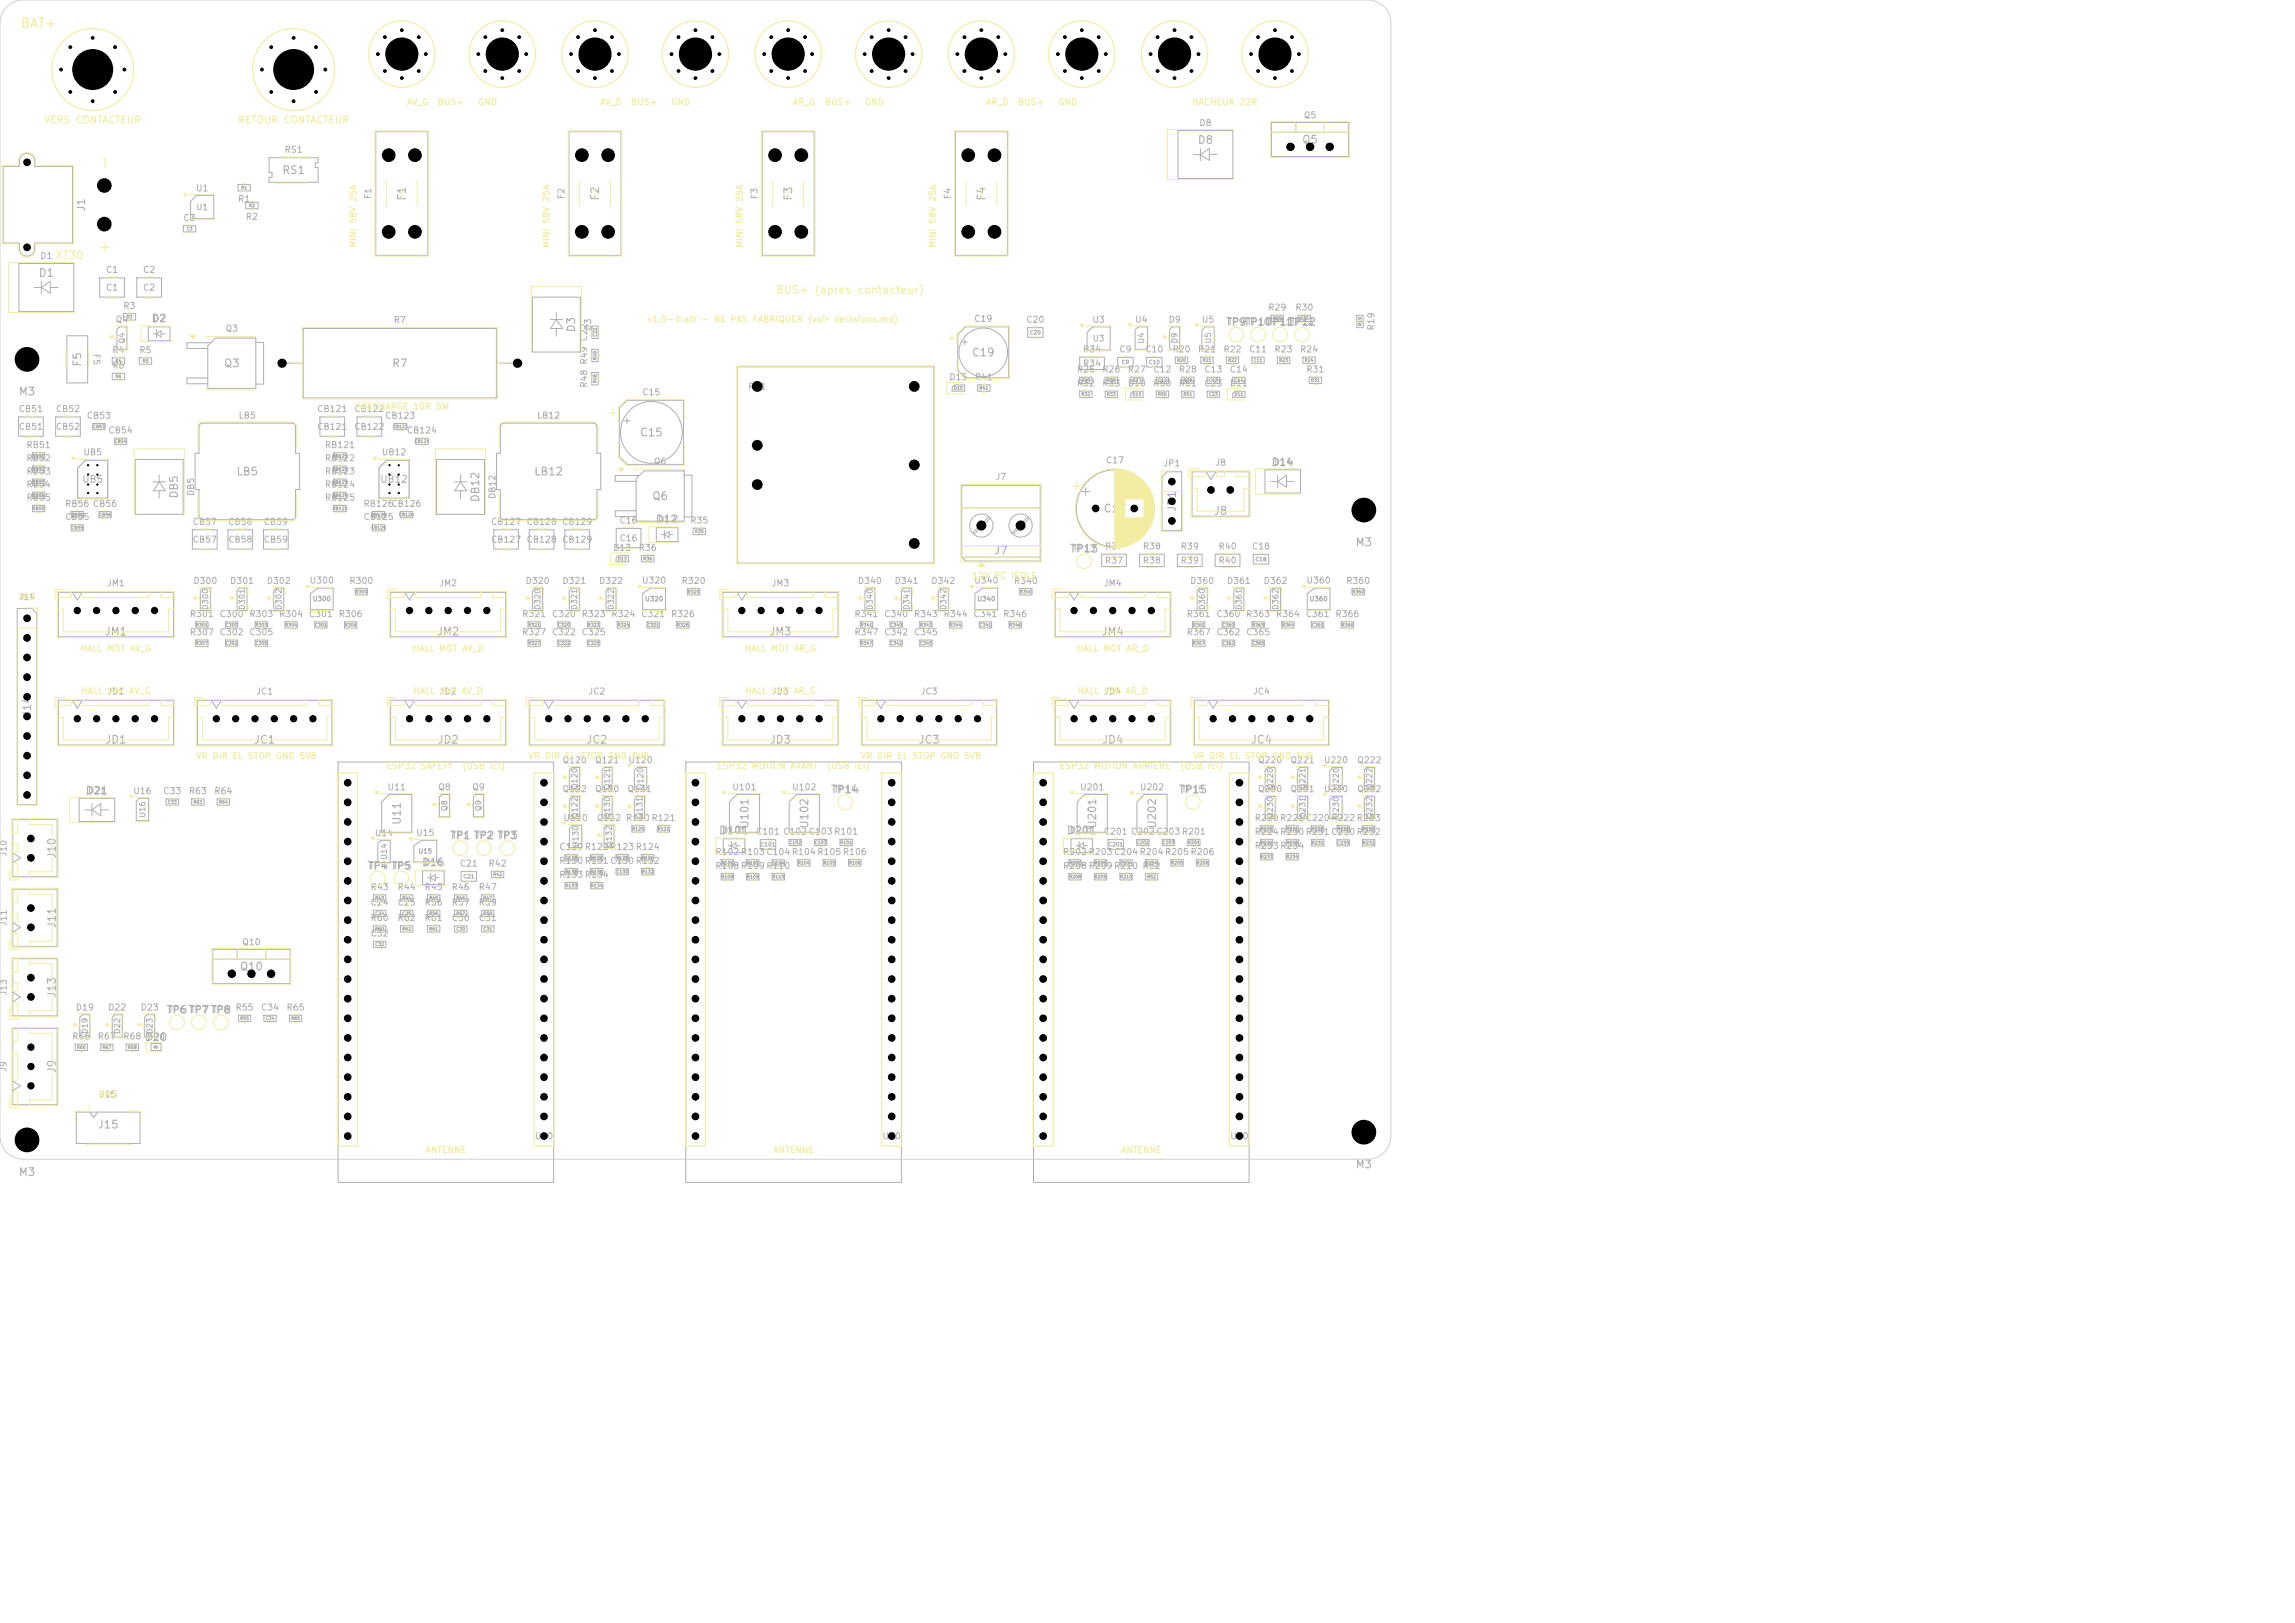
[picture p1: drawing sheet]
<svg xmlns="http://www.w3.org/2000/svg" width="297mm" height="210mm" viewBox="0 0 297 210" stroke-linecap="round" stroke-linejoin="round" font-family="sans-serif">
<defs><g id="words">
<g font-size="1.5" fill="#f2eda1">
<text x="14.6" y="22.1" transform="rotate(-90 14.6 22.1)">-</text>
<text x="14.6" y="33.1" transform="rotate(-90 14.6 33.1)">+</text>
</g>
<text font-size="1.2" fill="#f2eda1" x="2.6" y="3.9">BAT+</text>
<g font-size="1" fill="#afafaf">
<text x="36.4" y="22.8">RS1</text>
<text x="154.9" y="18.9">D8</text>
<text x="168.4" y="18.8">Q5</text>
<text x="11.3" y="27.5" transform="rotate(-90 11.3 27.5)">J1</text>
<text x="52.8" y="26" transform="rotate(-90 52.8 26)">F1</text>
<text x="77.8" y="26" transform="rotate(-90 77.8 26)">F2</text>
<text x="102.8" y="26" transform="rotate(-90 102.8 26)">F3</text>
<text x="127.8" y="26" transform="rotate(-90 127.8 26)">F4</text>
<text x="4.9" y="36.1">D1</text>
<text x="19.5" y="42">D2</text>
<text x="10.8" y="47.5" transform="rotate(-90 10.8 47.5)">F5</text>
<text x="28.9" y="47.8">Q3</text>
<text x="50.7" y="47.8">R7</text>
<text x="74.7" y="43.1" transform="rotate(-90 74.7 43.1)">D3</text>
<text x="125.7" y="46.4">C19</text>
<text x="158.5" y="42.4">TP9</text>
<text x="160.9" y="42.4">TP10</text>
<text x="163.7" y="42.4">TP11</text>
<text x="166.6" y="42.4">TP12</text>
<text x="2.4" y="51.4">M3</text>
<text x="82.7" y="56.7">C15</text>
<text x="23.3" y="64.6" transform="rotate(-90 23.3 64.6)">DB5</text>
<text x="30.5" y="61.8">LB5</text>
<text x="62.3" y="65.1" transform="rotate(-90 62.3 65.1)">DB12</text>
<text x="69" y="61.8">LB12</text>
<text x="84.3" y="64.9">Q6</text>
<text x="164.5" y="60.6">D14</text>
<text x="84.8" y="67.9">D12</text>
<text x="128.6" y="72">J7</text>
<text x="138.4" y="71.7">TP13</text>
<text x="142.7" y="66.5">C17</text>
<text x="152.4" y="66.3" transform="rotate(-90 152.4 66.3)">JP1</text>
<text x="157" y="66.9">J8</text>
<text x="175.4" y="70.9">M3</text>
<text x="13.5" y="82.5">JM1</text>
<text x="56.5" y="82.5">JM2</text>
<text x="99.5" y="82.5">JM3</text>
<text x="142.5" y="82.5">JM4</text>
<text x="4.3" y="92.9" transform="rotate(-90 4.3 92.9)">J14</text>
<text x="13.5" y="96.5">JD1</text>
<text x="32.8" y="96.5">JC1</text>
<text x="56.5" y="96.5">JD2</text>
<text x="75.8" y="96.5">JC2</text>
<text x="99.5" y="96.5">JD3</text>
<text x="118.8" y="96.5">JC3</text>
<text x="142.5" y="96.5">JD4</text>
<text x="161.8" y="96.5">JC4</text>
<text x="11" y="103.1">D21</text>
<text x="52.1" y="106.8" transform="rotate(-90 52.1 106.8)">U11</text>
<text x="97.1" y="107.3" transform="rotate(-90 97.1 107.3)">U101</text>
<text x="104.8" y="107.3" transform="rotate(-90 104.8 107.3)">U102</text>
<text x="107.4" y="102.9">TP14</text>
<text x="142.1" y="107.3" transform="rotate(-90 142.1 107.3)">U201</text>
<text x="149.8" y="107.3" transform="rotate(-90 149.8 107.3)">U202</text>
<text x="152.4" y="102.9">TP15</text>
<text x="7.5" y="111.2" transform="rotate(-90 7.5 111.2)">J10</text>
<text x="47.4" y="112.8">TP4TP5</text>
<text x="54.5" y="112.3">D16</text>
<text x="58.1" y="108.8">TP1TP2TP3</text>
<text x="93" y="108.2">D101</text>
<text x="138" y="108.2">D201</text>
<text x="7.5" y="120.2" transform="rotate(-90 7.5 120.2)">J11</text>
<text x="31" y="125.8">Q10</text>
<text x="7.5" y="129.2" transform="rotate(-90 7.5 129.2)">J13</text>
<text x="21.4" y="131.4">TP6TP7TP8</text>
<text x="18.6" y="134.9">D20</text>
<text x="7.5" y="139" transform="rotate(-90 7.5 139)">J9</text>
<text x="12.6" y="146.3">J15</text>
<text x="2.4" y="152.4">M3</text>
<text x="175.4" y="151.4">M3</text>
</g>
<g font-size="1" fill="#f2eda1">
<text x="7.1" y="33.8">XT30</text>
<text x="100.3" y="38.3">BUS+ (apres contacteur)</text>
</g>
<g font-size=".9" fill="#f2eda1">
<text x="5.7" y="16.2">VERS CONTACTEUR</text>
<text x="30.7" y="16.2">RETOUR CONTACTEUR</text>
</g>
<g font-size=".9" fill="#afafaf">
<text x="10.6" y="62.7">UB5</text>
<text x="49.1" y="62.7">UB12</text>
</g>
<g font-size=".8" fill="#f2eda1">
<text x="52.6" y="13.8">AV_G</text>
<text x="56.6" y="13.8">BUS+</text>
<text x="61.8" y="13.8">GND</text>
<text x="77.6" y="13.8">AV_D</text>
<text x="81.6" y="13.8">BUS+</text>
<text x="86.8" y="13.8">GND</text>
<text x="102.5" y="13.8">AR_G</text>
<text x="106.6" y="13.8">BUS+</text>
<text x="111.9" y="13.8">GND</text>
<text x="127.5" y="13.8">AR_D</text>
<text x="131.6" y="13.8">BUS+</text>
<text x="136.9" y="13.8">GND</text>
<text x="154.2" y="13.8">HACHEUR 22R</text>
<text x="46.3" y="32.2" transform="rotate(-90 46.3 32.2)">MINI 58V 25A</text>
<text x="71.3" y="32.2" transform="rotate(-90 71.3 32.2)">MINI 58V 25A</text>
<text x="96.3" y="32.2" transform="rotate(-90 96.3 32.2)">MINI 58V 25A</text>
<text x="121.3" y="32.2" transform="rotate(-90 121.3 32.2)">MINI 58V 25A</text>
<text x="83.7" y="41.9">v1.0-draft - NE PAS FABRIQUER (voir decisions.md)</text>
<text x="45.8" y="53.2">PRECHARGE 10R 5W</text>
<text x="2.4" y="77.8">IMU</text>
<text x="125.7" y="75.1">12V PC ISOLE</text>
<text x="10.3" y="84.5">HALL MOT AV_G</text>
<text x="53.3" y="84.5">HALL MOT AV_D</text>
<text x="96.3" y="84.5">HALL MOT AR_G</text>
<text x="139.3" y="84.5">HALL MOT AR_D</text>
<text x="10.4" y="90">HALL JD1</text>
<text x="13.9" y="90">VAR AV_G</text>
<text x="53.4" y="90">HALL JD2</text>
<text x="56.9" y="90">VAR AV_D</text>
<text x="96.4" y="90">HALL VAR</text>
<text x="139.4" y="90">HALL VAR</text>
<text x="25.3" y="98.4">VR DIR EL STOP GND 5VB</text>
<text x="50" y="99.7">ESP32 SAFETY</text>
<text x="59.8" y="99.7">(USB ici)</text>
<text x="68.3" y="98.4">VR DIR EL STOP GND 5VB</text>
<text x="92.8" y="99.7">ESP32 MOTION AVANT</text>
<text x="106.9" y="99.7">(USB ici)</text>
<text x="111.3" y="98.4">VR DIR EL STOP GND 5VB</text>
<text x="137.1" y="99.7">ESP32 MOTION ARRIERE</text>
<text x="152.6" y="99.7">(USB ici)</text>
<text x="154.3" y="98.4">VR DIR EL STOP GND 5VB</text>
<text x="12.7" y="142.2">BMS</text>
<text x="55" y="149.4">ANTENNE</text>
<text x="100" y="149.4">ANTENNE</text>
<text x="145" y="149.4">ANTENNE</text>
</g>
<g font-size=".8" fill="#afafaf">
<text x="155.1" y="16.5">D8</text>
<text x="168.7" y="15.5">Q5</text>
<text x="36.8" y="20">RS1</text>
<text x="-.4" y="27.3" transform="rotate(-90 -.4 27.3)">J1</text>
<text x="23.7" y="28.8">C3</text>
<text x="25.3" y="25">U1</text>
<text x="25.3" y="27.4">U1</text>
<text x="30.7" y="26.3">R1</text>
<text x="31.7" y="28.6">R2</text>
<text x="48.2" y="25.8" transform="rotate(-90 48.2 25.8)">F1</text>
<text x="73.2" y="25.8" transform="rotate(-90 73.2 25.8)">F2</text>
<text x="98.2" y="25.8" transform="rotate(-90 98.2 25.8)">F3</text>
<text x="123.2" y="25.8" transform="rotate(-90 123.2 25.8)">F4</text>
<text x="5.1" y="33.7">D1</text>
<text x="13.6" y="35.5">C1</text>
<text x="18.4" y="35.5">C2</text>
<text x="13.6" y="37.8">C1</text>
<text x="14.9" y="42">Q4</text>
<text x="15.9" y="40.2">R3</text>
<text x="18.4" y="37.8">C2</text>
<text x="50.9" y="42">R7</text>
<text x="126" y="41.9">C19</text>
<text x="132.7" y="42">C20</text>
<text x="141.3" y="42">U3</text>
<text x="146.8" y="42">U4</text>
<text x="151.2" y="42">D9</text>
<text x="155.5" y="42">U5</text>
<text x="164.1" y="40.4">R29</text>
<text x="167.6" y="40.4">R30</text>
<text x="11.9" y="45.7" transform="rotate(90 11.9 45.7)">F5</text>
<text x="14.5" y="47.9">R6</text>
<text x="14.5" y="45.9">R4</text>
<text x="18" y="45.9">R5</text>
<text x="29.1" y="43.1">Q3</text>
<text x="76.7" y="42.9" transform="rotate(-90 76.7 42.9)">D3</text>
<text x="140.1" y="45.8">R34</text>
<text x="140.1" y="47.6">R34</text>
<text x="141.3" y="44.4">U3</text>
<text x="144.8" y="45.8">C9</text>
<text x="148.1" y="45.8">C10</text>
<text x="151.7" y="45.8">R20</text>
<text x="155" y="45.8">R21</text>
<text x="158.3" y="45.8">R22</text>
<text x="158.8" y="42.3">TP9 TP10TP11TP12</text>
<text x="161.6" y="45.8">C11</text>
<text x="164.9" y="45.8">R23</text>
<text x="168.2" y="45.8">R24</text>
<text x="178" y="42.8" transform="rotate(-90 178 42.8)">R19</text>
<text x="2.4" y="53.5">CB51</text>
<text x="7.2" y="53.5">CB52</text>
<text x="41" y="53.5">CB121</text>
<text x="45.8" y="53.5">CB122</text>
<text x="76.2" y="50.2" transform="rotate(-90 76.2 50.2)">R48 R49 C22</text>
<text x="83.1" y="51.4">C15</text>
<text x="96.8" y="50.6">PS1</text>
<text x="122.8" y="49.4">D15</text>
<text x="126.1" y="49.4">R41</text>
<text x="139.3" y="48.4">R25</text>
<text x="139.3" y="50.2">R32</text>
<text x="142.6" y="48.4">R26</text>
<text x="142.6" y="50.2">R33</text>
<text x="145.9" y="48.4">R27</text>
<text x="145.9" y="50.2">D10</text>
<text x="149.2" y="48.4">C12</text>
<text x="149.2" y="50.2">R50</text>
<text x="152.5" y="50.2">R51</text>
<text x="152.5" y="48.4">R28</text>
<text x="155.8" y="48.4">C13</text>
<text x="155.8" y="50.2">C23</text>
<text x="159.1" y="48.4">C14</text>
<text x="159.1" y="50.2">D11</text>
<text x="169" y="48.4">R31</text>
<text x="2.4" y="55.8">CB51</text>
<text x="3.4" y="58.2">RB51</text>
<text x="3.4" y="59.9">RB52</text>
<text x="7.2" y="55.8">CB52</text>
<text x="10.7" y="59.1">UB5</text>
<text x="11.2" y="54.4">CB53</text>
<text x="14" y="56.3">CB54</text>
<text x="30.8" y="54.4">LB5</text>
<text x="41" y="55.8">CB121</text>
<text x="42" y="58.2">RB121</text>
<text x="42" y="59.9">RB122</text>
<text x="45.8" y="55.8">CB122</text>
<text x="49.3" y="59.1">UB12</text>
<text x="49.8" y="54.4">CB123</text>
<text x="52.6" y="56.3">CB124</text>
<text x="69.4" y="54.4">LB12</text>
<text x="3.4" y="61.6">RB53</text>
<text x="3.4" y="63.3">RB54</text>
<text x="3.4" y="65">RB55</text>
<text x="8.4" y="65.8">RB56 CB56</text>
<text x="25.3" y="64.3" transform="rotate(-90 25.3 64.3)">DB5</text>
<text x="42" y="65">RB125</text>
<text x="42" y="63.3">RB124</text>
<text x="42" y="61.6">RB123</text>
<text x="47" y="65.8">RB126</text>
<text x="50.6" y="65.8">CB126</text>
<text x="64.3" y="64.6" transform="rotate(-90 64.3 64.6)">DB12</text>
<text x="84.6" y="60.3">Q6</text>
<text x="128.8" y="62.3">J7</text>
<text x="143.1" y="60.1">C17</text>
<text x="150.5" y="60.5">JP1</text>
<text x="157.2" y="60.5">J8</text>
<text x="8.4" y="67.5">CB55</text>
<text x="24.9" y="68.1">CB57</text>
<text x="24.9" y="70.4">CB57</text>
<text x="29.5" y="68.1">CB58</text>
<text x="29.5" y="70.4">CB58</text>
<text x="34.1" y="68.1">CB59</text>
<text x="34.1" y="70.4">CB59</text>
<text x="47" y="67.5">CB125</text>
<text x="63.5" y="68.1">CB127</text>
<text x="63.5" y="70.4">CB127</text>
<text x="68.1" y="68.1">CB128</text>
<text x="68.1" y="70.4">CB128</text>
<text x="72.7" y="68.1">CB129</text>
<text x="72.7" y="70.4">CB129</text>
<text x="79.3" y="71.5">D13</text>
<text x="80.1" y="67.9">C16</text>
<text x="80.1" y="70.2">C16</text>
<text x="82.6" y="71.5">R36</text>
<text x="89.3" y="67.9">R35</text>
<text x="138.8" y="71.6">TP13</text>
<text x="142.9" y="71.3">R37</text>
<text x="147.8" y="71.3">R38</text>
<text x="152.7" y="71.3">R39</text>
<text x="157.6" y="71.3">R40</text>
<text x="161.9" y="71.3">C18</text>
<text x="2.4" y="77.8">J14</text>
<text x="13.8" y="76.1">JM1</text>
<text x="25" y="75.8">D300</text>
<text x="29.7" y="75.8">D301</text>
<text x="34.5" y="75.8">D302</text>
<text x="40" y="75.7">U300</text>
<text x="45.1" y="75.8">R300</text>
<text x="56.8" y="76.1">JM2</text>
<text x="68" y="75.8">D320</text>
<text x="72.7" y="75.8">D321</text>
<text x="77.5" y="75.8">D322</text>
<text x="83" y="75.7">U320</text>
<text x="88.1" y="75.8">R320</text>
<text x="99.8" y="76.1">JM3</text>
<text x="111" y="75.8">D340</text>
<text x="115.7" y="75.8">D341</text>
<text x="120.5" y="75.8">D342</text>
<text x="126" y="75.7">U340</text>
<text x="131.1" y="75.8">R340</text>
<text x="142.8" y="76.1">JM4</text>
<text x="142.9" y="73.1">R37</text>
<text x="147.8" y="73.1">R38</text>
<text x="152.7" y="73.1">R39</text>
<text x="154" y="75.8">D360</text>
<text x="157.6" y="73.1">R40</text>
<text x="158.7" y="75.8">D361</text>
<text x="163.5" y="75.8">D362</text>
<text x="169" y="75.7">U360</text>
<text x="174.1" y="75.8">R360</text>
<text x="24.5" y="80">R301</text>
<text x="24.5" y="82.4">R307</text>
<text x="28.4" y="80">C300</text>
<text x="28.4" y="82.4">C302</text>
<text x="32.2" y="82.4">C305</text>
<text x="32.2" y="80">R303</text>
<text x="36.1" y="80">R304</text>
<text x="39.9" y="80">C301</text>
<text x="43.8" y="80">R306</text>
<text x="67.5" y="80">R321</text>
<text x="67.5" y="82.4">R327</text>
<text x="71.4" y="82.4">C322</text>
<text x="71.4" y="80">C320</text>
<text x="75.2" y="80">R323</text>
<text x="75.2" y="82.4">C325</text>
<text x="79.1" y="80">R324</text>
<text x="82.9" y="80">C321</text>
<text x="86.8" y="80">R326</text>
<text x="110.5" y="80">R341</text>
<text x="110.5" y="82.4">R347</text>
<text x="114.4" y="80">C340</text>
<text x="114.4" y="82.4">C342</text>
<text x="118.2" y="82.4">C345</text>
<text x="118.2" y="80">R343</text>
<text x="122.1" y="80">R344</text>
<text x="125.9" y="80">C341</text>
<text x="129.8" y="80">R346</text>
<text x="153.5" y="82.4">R367</text>
<text x="153.5" y="80">R361</text>
<text x="157.4" y="82.4">C362</text>
<text x="157.4" y="80">C360</text>
<text x="161.2" y="80">R363</text>
<text x="161.2" y="82.4">C365</text>
<text x="165.1" y="80">R364</text>
<text x="168.9" y="80">C361</text>
<text x="172.8" y="80">R366</text>
<text x="33.1" y="90.1">JC1</text>
<text x="76.1" y="90.1">JC2</text>
<text x="99.8" y="90.1">JD3 AR_G</text>
<text x="119.1" y="90.1">JC3</text>
<text x="142.8" y="90.1">JD4 AR_D</text>
<text x="162.1" y="90.1">JC4</text>
<text x="72.7" y="99">Q120</text>
<text x="76.9" y="99">Q121</text>
<text x="81.3" y="99">U120</text>
<text x="162.7" y="99">Q220</text>
<text x="166.9" y="99">Q221</text>
<text x="171.3" y="99">U220</text>
<text x="175.6" y="99">Q222</text>
<text x="17.2" y="103">U16</text>
<text x="21.1" y="103">C33</text>
<text x="24.4" y="103">R63</text>
<text x="27.7" y="103">R64</text>
<text x="50.1" y="102.5">U11</text>
<text x="56.6" y="102.5">Q8</text>
<text x="61" y="102.5">Q9</text>
<text x="72.7" y="102.7">Q122</text>
<text x="72.9" y="106.4">U130</text>
<text x="76.9" y="102.7">Q130</text>
<text x="77.2" y="106.4">Q132 R120R121</text>
<text x="81.1" y="102.7">Q131</text>
<text x="94.7" y="102.5">U101</text>
<text x="102.4" y="102.5">U102</text>
<text x="107.8" y="102.8">TP14</text>
<text x="139.7" y="102.5">U201</text>
<text x="147.4" y="102.5">U202</text>
<text x="152.8" y="102.8">TP15</text>
<text x="162.3" y="106.4">R220R221C220R222R223</text>
<text x="162.7" y="102.7">Q230</text>
<text x="166.9" y="102.7">Q231</text>
<text x="171.3" y="102.7">U230</text>
<text x="175.6" y="102.7">Q232</text>
<text x="1.1" y="110.9" transform="rotate(-90 1.1 110.9)">J10</text>
<text x="47.7" y="112.6">TP4</text>
<text x="48.4" y="108.4">U14</text>
<text x="50.8" y="112.6">TP5</text>
<text x="53.8" y="108.3">U15</text>
<text x="58.4" y="108.7">TP1</text>
<text x="59.4" y="112.3">C21</text>
<text x="61.5" y="108.7">TP2</text>
<text x="63.1" y="112.3">R42</text>
<text x="64.5" y="108.7">TP3</text>
<text x="72.3" y="113.8">R133R134</text>
<text x="72.3" y="112">R130R131C130R132</text>
<text x="72.3" y="110.2">C120R122R123R124</text>
<text x="92.5" y="112.6">R108R109R110</text>
<text x="92.5" y="110.8">R102R103C104R104R105R106</text>
<text x="93.4" y="108">D101</text>
<text x="97.8" y="108.2">C101 C102C103R101</text>
<text x="137.5" y="110.8">R202R203C204R204R205R206</text>
<text x="137.5" y="112.6">R208R209R210 R52</text>
<text x="138.4" y="108">D201</text>
<text x="142.8" y="108.2">C201 C202C203R201</text>
<text x="162.3" y="110">R233R234</text>
<text x="162.3" y="108.2">R224R230R231C230R232</text>
<text x="1.1" y="119.9" transform="rotate(-90 1.1 119.9)">J11</text>
<text x="47.9" y="117.4">C24</text>
<text x="47.9" y="119.4">R60</text>
<text x="47.9" y="115.4">R43</text>
<text x="51.4" y="115.4">R44</text>
<text x="51.4" y="119.4">R62</text>
<text x="51.4" y="117.4">C25</text>
<text x="54.9" y="115.4">R45</text>
<text x="54.9" y="119.4">R61</text>
<text x="54.9" y="117.4">R56</text>
<text x="58.4" y="117.4">R57</text>
<text x="58.4" y="119.4">C30</text>
<text x="58.4" y="115.4">R46</text>
<text x="61.9" y="119.4">C31</text>
<text x="61.9" y="117.4">R59</text>
<text x="61.9" y="115.4">R47</text>
<text x="31.3" y="122.5">Q10</text>
<text x="47.9" y="121.4">C32</text>
<text x="1.1" y="128.9" transform="rotate(-90 1.1 128.9)">J13</text>
<text x="9.7" y="131">D19</text>
<text x="13.9" y="131">D22</text>
<text x="18.1" y="131">D23</text>
<text x="21.7" y="131.3">TP6 TP7 TP8</text>
<text x="30.4" y="131">R55</text>
<text x="33.7" y="131">C34</text>
<text x="37" y="131">R65</text>
<text x="9.3" y="134.7">R66</text>
<text x="12.6" y="134.7">R67</text>
<text x="15.9" y="134.7">R68</text>
<text x="1.1" y="138.8" transform="rotate(-90 1.1 138.8)">J9</text>
<text x="12.9" y="142.2">J15</text>
<text x="69.1" y="147.6">U10</text>
<text x="114.1" y="147.6">U20</text>
<text x="159.1" y="147.6">U30</text>
</g>
<g font-size=".7" fill="#afafaf">
<text x="16.3" y="44.5" transform="rotate(-90 16.3 44.5)">Q4</text>
<text x="148.2" y="44.5" transform="rotate(-90 148.2 44.5)">U4</text>
<text x="152.6" y="44.5" transform="rotate(-90 152.6 44.5)">D9</text>
<text x="156.9" y="44.5" transform="rotate(-90 156.9 44.5)">U5</text>
<text x="27.1" y="79" transform="rotate(-90 27.1 79)">D300</text>
<text x="31.9" y="79" transform="rotate(-90 31.9 79)">D301</text>
<text x="36.6" y="79" transform="rotate(-90 36.6 79)">D302</text>
<text x="70.1" y="79" transform="rotate(-90 70.1 79)">D320</text>
<text x="74.9" y="79" transform="rotate(-90 74.9 79)">D321</text>
<text x="79.6" y="79" transform="rotate(-90 79.6 79)">D322</text>
<text x="113.1" y="79" transform="rotate(-90 113.1 79)">D340</text>
<text x="117.9" y="79" transform="rotate(-90 117.9 79)">D341</text>
<text x="122.6" y="79" transform="rotate(-90 122.6 79)">D342</text>
<text x="156.1" y="79" transform="rotate(-90 156.1 79)">D360</text>
<text x="160.9" y="79" transform="rotate(-90 160.9 79)">D361</text>
<text x="165.6" y="79" transform="rotate(-90 165.6 79)">D362</text>
<text x="19" y="105.9" transform="rotate(-90 19 105.9)">U16</text>
<text x="58.1" y="105" transform="rotate(-90 58.1 105)">Q8</text>
<text x="62.5" y="105" transform="rotate(-90 62.5 105)">Q9</text>
<text x="74.9" y="106" transform="rotate(-90 74.9 106)">Q122</text>
<text x="74.9" y="102.2" transform="rotate(-90 74.9 102.2)">Q120</text>
<text x="79.1" y="106" transform="rotate(-90 79.1 106)">Q130</text>
<text x="79.1" y="102.2" transform="rotate(-90 79.1 102.2)">Q121</text>
<text x="83.3" y="106" transform="rotate(-90 83.3 106)">Q131</text>
<text x="83.4" y="102.2" transform="rotate(-90 83.4 102.2)">U120</text>
<text x="164.9" y="106" transform="rotate(-90 164.9 106)">Q230</text>
<text x="164.9" y="102.2" transform="rotate(-90 164.9 102.2)">Q220</text>
<text x="169.1" y="106" transform="rotate(-90 169.1 106)">Q231</text>
<text x="169.1" y="102.2" transform="rotate(-90 169.1 102.2)">Q221</text>
<text x="173.4" y="106" transform="rotate(-90 173.4 106)">U230</text>
<text x="173.4" y="102.2" transform="rotate(-90 173.4 102.2)">U220</text>
<text x="177.8" y="106" transform="rotate(-90 177.8 106)">Q232</text>
<text x="177.8" y="102.2" transform="rotate(-90 177.8 102.2)">Q222</text>
<text x="50.2" y="111.3" transform="rotate(-90 50.2 111.3)">U14</text>
<text x="75" y="109.7" transform="rotate(-90 75 109.7)">U130</text>
<text x="79.4" y="109.7" transform="rotate(-90 79.4 109.7)">Q132</text>
<text x="11.5" y="133.9" transform="rotate(-90 11.5 133.9)">D19</text>
<text x="15.7" y="133.9" transform="rotate(-90 15.7 133.9)">D22</text>
<text x="19.9" y="133.9" transform="rotate(-90 19.9 133.9)">D23</text>
</g>
<g font-size=".6" fill="#afafaf">
<text x="40.4" y="77.9">U300</text>
<text x="83.4" y="77.9">U320</text>
<text x="126.4" y="77.9">U340</text>
<text x="169.4" y="77.9">U360</text>
<text x="54.1" y="110.6">U15</text>
</g>
<g font-size=".5" fill="#afafaf">
<text x="133.2" y="43.4">C20</text>
<text x="145.1" y="47.2">C9</text>
<text x="148.6" y="47.2">C10</text>
<text x="162.4" y="72.7">C18</text>
<text x="59.9" y="113.8">C21</text>
<text x="98.4" y="109.6">C101</text>
<text x="143.4" y="109.6">C201</text>
</g>
<g font-size=".4" fill="#afafaf">
<text x="24.1" y="29.9">C3</text>
<text x="31.2" y="24.6">R1</text>
<text x="32.2" y="26.9">R2</text>
<text x="16.3" y="41.3">R3</text>
<text x="164.7" y="41.5">R29</text>
<text x="168.2" y="41.5">R30</text>
<text x="14.9" y="47">R4</text>
<text x="18.4" y="47">R5</text>
<text x="77.3" y="46.6" transform="rotate(-90 77.3 46.6)">R49</text>
<text x="77.3" y="43.6" transform="rotate(-90 77.3 43.6)">C22</text>
<text x="152.3" y="46.9">R20</text>
<text x="155.6" y="46.9">R21</text>
<text x="158.9" y="46.9">R22</text>
<text x="162.2" y="46.9">C11</text>
<text x="165.5" y="46.9">R23</text>
<text x="168.8" y="46.9">R24</text>
<text x="176.3" y="42.2" transform="rotate(-90 176.3 42.2)">R19</text>
<text x="14.9" y="49">R6</text>
<text x="77.3" y="49.6" transform="rotate(-90 77.3 49.6)">R48</text>
<text x="123.4" y="50.5">D15</text>
<text x="126.7" y="50.5">R41</text>
<text x="139.9" y="49.5">R25</text>
<text x="139.9" y="51.3">R32</text>
<text x="143.2" y="49.5">R26</text>
<text x="143.2" y="51.3">R33</text>
<text x="146.5" y="49.5">R27</text>
<text x="146.5" y="51.3">D10</text>
<text x="149.8" y="49.5">C12</text>
<text x="149.8" y="51.3">R50</text>
<text x="153.1" y="51.3">R51</text>
<text x="153.1" y="49.5">R28</text>
<text x="156.4" y="49.5">C13</text>
<text x="156.4" y="51.3">C23</text>
<text x="159.7" y="49.5">C14</text>
<text x="159.7" y="51.3">D11</text>
<text x="169.6" y="49.5">R31</text>
<text x="4.2" y="59.3">RB51</text>
<text x="12" y="55.5">CB53</text>
<text x="14.8" y="57.4">CB54</text>
<text x="43" y="59.3">RB121</text>
<text x="50.8" y="55.5">CB123</text>
<text x="53.6" y="57.4">CB124</text>
<text x="4.2" y="62.7">RB53</text>
<text x="4.2" y="64.4">RB54</text>
<text x="4.2" y="61">RB52</text>
<text x="43" y="64.4">RB124</text>
<text x="43" y="62.7">RB123</text>
<text x="43" y="61">RB122</text>
<text x="4.2" y="66.1">RB55</text>
<text x="9.2" y="68.6">CB55</text>
<text x="9.2" y="66.9">RB56</text>
<text x="12.8" y="66.9">CB56</text>
<text x="43" y="66.1">RB125</text>
<text x="48" y="66.9">RB126</text>
<text x="48" y="68.6">CB125</text>
<text x="51.6" y="66.9">CB126</text>
<text x="89.9" y="69.1">R35</text>
<text x="46" y="76.9">R300</text>
<text x="79.9" y="72.6">D13</text>
<text x="83.2" y="72.6">R36</text>
<text x="89" y="76.9">R320</text>
<text x="132" y="76.9">R340</text>
<text x="175" y="76.9">R360</text>
<text x="25.3" y="81.2">R301</text>
<text x="25.3" y="83.5">R307</text>
<text x="29.2" y="81.2">C300</text>
<text x="29.2" y="83.5">C302</text>
<text x="33" y="83.5">C305</text>
<text x="33" y="81.2">R303</text>
<text x="36.9" y="81.2">R304</text>
<text x="40.7" y="81.2">C301</text>
<text x="44.6" y="81.2">R306</text>
<text x="68.3" y="81.2">R321</text>
<text x="68.3" y="83.5">R327</text>
<text x="72.2" y="83.5">C322</text>
<text x="72.2" y="81.2">C320</text>
<text x="76" y="81.2">R323</text>
<text x="76" y="83.5">C325</text>
<text x="79.9" y="81.2">R324</text>
<text x="83.7" y="81.2">C321</text>
<text x="87.6" y="81.2">R326</text>
<text x="111.3" y="81.2">R341</text>
<text x="111.3" y="83.5">R347</text>
<text x="115.2" y="81.2">C340</text>
<text x="115.2" y="83.5">C342</text>
<text x="119" y="83.5">C345</text>
<text x="119" y="81.2">R343</text>
<text x="122.9" y="81.2">R344</text>
<text x="126.7" y="81.2">C341</text>
<text x="130.6" y="81.2">R346</text>
<text x="154.3" y="83.5">R367</text>
<text x="154.3" y="81.2">R361</text>
<text x="158.2" y="83.5">C362</text>
<text x="158.2" y="81.2">C360</text>
<text x="162" y="81.2">R363</text>
<text x="162" y="83.5">C365</text>
<text x="165.9" y="81.2">R364</text>
<text x="169.7" y="81.2">C361</text>
<text x="173.6" y="81.2">R366</text>
<text x="21.7" y="104.1">C33</text>
<text x="25" y="104.1">R63</text>
<text x="28.3" y="104.1">R64</text>
<text x="81.8" y="107.6">R120</text>
<text x="85.1" y="107.6">R121</text>
<text x="163.1" y="107.6">R220</text>
<text x="166.4" y="107.6">R221</text>
<text x="169.7" y="107.6">C220</text>
<text x="173" y="107.6">R222</text>
<text x="176.3" y="107.6">R223</text>
<text x="63.8" y="113.5">R42</text>
<text x="73.1" y="113.1">R130</text>
<text x="73.1" y="111.3">C120</text>
<text x="76.4" y="111.3">R122</text>
<text x="76.4" y="113.1">R131</text>
<text x="79.7" y="113.1">C130</text>
<text x="79.7" y="111.3">R123</text>
<text x="83" y="113.1">R132</text>
<text x="83" y="111.3">R124</text>
<text x="93.3" y="113.8">R108</text>
<text x="93.3" y="112">R102</text>
<text x="96.6" y="112">R103</text>
<text x="96.6" y="113.8">R109</text>
<text x="99.9" y="112">C104</text>
<text x="99.9" y="113.8">R110</text>
<text x="102.1" y="109.3">C102</text>
<text x="103.2" y="112">R104</text>
<text x="105.4" y="109.3">C103</text>
<text x="106.5" y="112">R105</text>
<text x="108.7" y="109.3">R101</text>
<text x="109.8" y="112">R106</text>
<text x="138.3" y="112">R202</text>
<text x="138.3" y="113.8">R208</text>
<text x="141.6" y="112">R203</text>
<text x="141.6" y="113.8">R209</text>
<text x="144.9" y="113.8">R210</text>
<text x="144.9" y="112">C204</text>
<text x="147.1" y="109.3">C202</text>
<text x="148.2" y="112">R204</text>
<text x="148.4" y="113.8">R52</text>
<text x="150.4" y="109.3">C203</text>
<text x="151.5" y="112">R205</text>
<text x="153.7" y="109.3">R201</text>
<text x="154.8" y="112">R206</text>
<text x="163.1" y="111.2">R233</text>
<text x="163.1" y="109.4">R224</text>
<text x="166.4" y="111.2">R234</text>
<text x="166.4" y="109.4">R230</text>
<text x="169.7" y="109.4">R231</text>
<text x="173" y="109.4">C230</text>
<text x="176.3" y="109.4">R232</text>
<text x="48.5" y="118.5">C24</text>
<text x="48.5" y="116.5">R43</text>
<text x="52" y="116.5">R44</text>
<text x="52" y="118.5">C25</text>
<text x="55.5" y="116.5">R45</text>
<text x="55.5" y="118.5">R56</text>
<text x="59" y="118.5">R57</text>
<text x="59" y="116.5">R46</text>
<text x="62.5" y="118.5">R59</text>
<text x="62.5" y="116.5">R47</text>
<text x="73.1" y="114.9">R133</text>
<text x="76.4" y="114.9">R134</text>
<text x="48.5" y="122.5">C32</text>
<text x="48.5" y="120.5">R60</text>
<text x="52" y="120.5">R62</text>
<text x="55.5" y="120.5">R61</text>
<text x="59" y="120.5">C30</text>
<text x="62.5" y="120.5">C31</text>
<text x="9.9" y="135.8">R66</text>
<text x="13.2" y="135.8">R67</text>
<text x="16.5" y="135.8">R68</text>
<text x="31" y="132.1">R55</text>
<text x="34.3" y="132.1">C34</text>
<text x="37.6" y="132.1">R65</text>
</g>
</g></defs>
<g fill="none" stroke="#afafaf" stroke-width=".13">
<path d="M48.6 17h6.8v16h-6.8zM73.6 17h6.8v16h-6.8zM98.6 17h6.8v16h-6.8zM123.6 17h6.8v16h-6.8zM152.4 16.9h7.1v6.2h-7.1zM155.4 19.2v1.6M164.5 15.9h10v4.3h-10zM164.5 17.1h10M167.7 15.9v1.2M171.4 15.9v1.2M.4 21.6h2.1v-.7a1 1 0 0 1 1-1 1 1 0 0 1 1 1v.7h4.9v9.9h-4.9v.7a1 1 0 0 1-1 1 1 1 0 0 1-1-1v-.7h-2.1zM2.5 34.1h7v6.2h-7z"/>
<path d="M4.4 37.2h1M5.4 36.4v1.6M5.4 37.2l1.1-.8v1.6zM6.5 37.2h1M12.9 35.9h3.2v2.6h-3.2zM17.7 35.9h3.2v2.6h-3.2zM23.7 29.2h1.6v.8h-1.6zM24.7 26l.7-.7h2.3v3h-3zM30.8 23.9h1.6v.8h-1.6zM31.8 26.2h1.6v.8h-1.6zM34.8 20.4h6.4v.7h-.4v.6h.4v1.9h-6.4v-.7h.4v-.6h-.4zM68.9 38.5h6.2v7.1h-6.2z"/>
<path d="M154.4 20h1M155.4 20l1.1-.8v1.6zM156.5 20h1M2.4 54h3.2v2.4h-3.2zM4.2 58.6h1.6v.8h-1.6zM7.2 54h3.2v2.4h-3.2zM8.7 43.5h2.6v6.1h-2.6zM12 54.8h1.6v.8h-1.6zM14.5 48.3h1.6v.8h-1.6zM14.5 46.3h1.6v.8h-1.6zM14.8 56.7h1.6v.8h-1.6zM15.1 42.6l.4-.3h.9v2.9h-1.3z"/>
<path d="M16 40.6h1.6v.8h-1.6zM17.5 59.5h6.2v7.1h-6.2zM18 46.3h1.6v.8h-1.6zM19.2 42.3h2.8v1.8h-2.8zM19.8 43.2h.4M20.2 42.6v1.1M20.2 43.2l.6-.4v.8zM20.8 43.2h.5M25.9 54.9l.3-.2h11.5a.5 .5 0 0 1 .5 .6v3.4h.5v4.7h-.5l.1 3.3a.5 .5 0 0 1-.5 .6h-11.6a.5 .5 0 0 1-.5-.5v-3.4h-.4v-4.7h.4l.1-3.4zM26.9 48.9h-2.7v.8h2.7M27.3 44.3h-3.1v.8h2.7M27.9 43.7h5.2v6.6h-6.2v-5.6z"/>
<path d="M33.1 44.3h1v5.4h-1M36.5 47h2.7M39.2 42.5h25v9h-25zM41.4 54h3.2v2.4h-3.2zM43.2 58.6h1.6v.8h-1.6zM46.2 54h3.2v2.4h-3.2zM51 54.8h1.6v.8h-1.6zM53.8 56.7h1.6v.8h-1.6zM56.5 59.5h6.2v7.1h-6.2zM64.2 47h2.8M64.9 54.9l.4-.2h11.4a.5 .5 0 0 1 .6 .6v3.4h.4v4.7h-.4v3.3a.5 .5 0 0 1-.6 .6h-11.4a.5 .5 0 0 1-.5-.5v-3.4h-.6v-4.7h.6l-.1-3.4zM71.2 41.4h1.6"/>
<path d="M72 41.4l.8 1.1h-1.6zM72 40.4v1M72 42.5v1M76.6 48.2h.8v1.6h-.8zM76.6 45.2h.8v1.6h-.8zM76.6 42.2h.8v1.6h-.8zM80.7 54.4h.8M81.1 54v.8M81.1 51.8h7.3v8.3h-7.3l-1-1v-6.3zM95.5 47.5h25.4v25.4h-25.4zM123.5 49.8h1.3v.8h-1.6v-.5zM123.9 43.3l1-1h5.6v6.6h-5.6l-1-1z"/>
<path d="M124.5 44.3h.7M124.9 44v.6M126.5 49.8h1.6v.8h-1.6zM133 42.4h2v1.2h-2zM139.7 46.2h3.2v1.6h-3.2zM139.7 48.8h1.6v.8h-1.6zM139.7 50.6h1.6v.8h-1.6zM141.4 42.3h2.3v3h-3v-2.3zM143 48.8h1.6v.8h-1.6zM143 50.6h1.6v.8h-1.6zM144.6 46.2h2v1.3h-2zM146.3 48.8h1.6v.8h-1.6z"/>
<path d="M146.6 50.6h1.3v.8h-1.6v-.5zM147.3 42.3h1.2v2.9h-1.6v-2.5zM148.4 46.2h2v1.3h-2zM149.6 48.8h1.6v.8h-1.6zM149.6 50.6h1.6v.8h-1.6zM151.4 42.6l.3-.3h1v2.9h-1.3zM152.1 46.2h1.6v.8h-1.6zM152.9 50.6h1.6v.8h-1.6zM152.9 48.8h1.6v.8h-1.6zM155.4 46.2h1.6v.8h-1.6zM155.9 42.3h1.2v2.9h-1.6v-2.5zM156.2 48.8h1.6v.8h-1.6z"/>
<path d="M156.2 50.6h1.6v.8h-1.6zM158.7 46.2h1.6v.8h-1.6zM159.5 48.8h1.6v.8h-1.6zM159.8 50.6h1.3v.8h-1.6v-.5zM162 46.2h1.6v.8h-1.6zM164.5 40.8h1.6v.8h-1.6zM165.3 46.2h1.6v.8h-1.6zM168 40.8h1.6v.8h-1.6zM168.6 46.2h1.6v.8h-1.6zM169.4 48.8h1.6v.8h-1.6zM175.6 40.8h.8v1.6h-.8zM2.2 78.7h1.9l.7 .7v24.7h-2.6z"/>
<path d="M4.2 62h1.6v.8h-1.6zM4.2 63.7h1.6v.8h-1.6zM4.2 60.3h1.6v.8h-1.6zM4.2 65.4h1.6v.8h-1.6zM7.5 76.7h14.9v5.7h-14.9zM9.2 67.9h1.6v.8h-1.6zM9.2 66.2h1.6v.8h-1.6zM9.4 76.7l.6 1 .6-1M12.8 66.2h1.6v.8h-1.6zM19.8 62.4h1.6M20.6 62.4l.8 1.1h-1.6zM20.6 61.4v1"/>
<path d="M20.6 63.5v1M24.9 68.6h3.2v2.4h-3.2zM26.2 76.1h1v2.9h-1.3v-2.6zM29.5 68.6h3.2v2.4h-3.2zM31 76.1h1v2.9h-1.3v-2.6zM34.1 68.6h3.2v2.4h-3.2zM35.7 76.1h1v2.9h-1.3v-2.6zM40.2 76.8l1-.7h1.9v2.8h-2.9zM43.2 65.4h1.6v.8h-1.6zM43.2 63.7h1.6v.8h-1.6zM43.2 62h1.6v.8h-1.6zM43.2 60.3h1.6v.8h-1.6z"/>
<path d="M46 76.2h1.6v.8h-1.6zM48.2 66.2h1.6v.8h-1.6zM48.2 67.9h1.6v.8h-1.6zM50.6 76.7h14.8v5.7h-14.8zM51.8 66.2h1.6v.8h-1.6zM52.4 76.7l.6 1 .6-1M58.8 62.4h1.6M59.6 62.4l.8 1.1h-1.6zM59.6 61.4v1M59.6 63.5v1M63.9 68.6h3.2v2.4h-3.2zM68.5 68.6h3.2v2.4h-3.2z"/>
<path d="M68.9 76.4l.4-.3h.9v2.9h-1.3zM73.1 68.6h3.2v2.4h-3.2zM73.7 76.4l.3-.3h1v2.9h-1.3zM78.7 76.1h1v2.9h-1.3v-2.6zM79.7 72.2l.3-.3h1.3v.8h-1.6zM79.7 68.4h3.2v2.5h-3.2zM82.3 61.9l1-1h5.2v6.5h-6.2zM82.3 66.1h-2.7v.7h2.7M82.7 61.5h-3.1v.8h2.7M83 71.9h1.6v.8h-1.6zM83.2 76.8l1-.7h1.9v2.8h-2.9zM84.9 68.3h2.8v1.8h-2.8z"/>
<path d="M85.6 69.2h.4M86 68.6v1.1M86 69.2l.6-.4v.8zM86.6 69.2h.5M88.5 61.5h1v5.4h-1M89 76.2h1.6v.8h-1.6zM89.7 68.3h1.6v.9h-1.6zM93.5 76.7h15v5.7h-15zM95.4 76.7l.6 1 .6-1M112.2 76.1h1v2.9h-1.3v-2.6zM116.7 76.4l.3-.3h1v2.9h-1.3zM121.4 76.4l.4-.3h.9v2.9h-1.3z"/>
<path d="M124.5 62.8h10.1v9.8h-9.6l-.5-.5zM124.5 65.7h10.1M124.5 70.6h10.1M124.5 72.1h10.1M126.2 76.8l1-.7h1.9v2.8h-2.9zM128 66.9l-2.1 2.1M128.1 67l-2.1 2.1M132 76.2h1.6v.8h-1.6zM133 66.9l-2.1 2.1M133.2 67l-2.1 2.1M136.5 76.7h15v5.7h-15zM138.4 76.7l.6 1 .6-1"/>
<path d="M140 63.6h1M140.5 63.1v1M142.6 71.7h3.2v1.6h-3.2zM147.5 71.7h3.2v1.6h-3.2zM150.4 61.7l.6-.7h1.9v7.7h-2.5zM152.4 71.7h3.2v1.6h-3.2zM154.3 61h7.4v5.8h-7.4zM155.2 76.1h1v2.9h-1.3v-2.6zM156.1 61l.6 1 .6-1M157.3 71.7h3.2v1.6h-3.2zM160 76.1h1v2.9h-1.3v-2.6zM162.2 71.7h2v1.3h-2z"/>
<path d="M163.7 60.8h4.6v3h-4.6zM164.5 62.3h.9M164.7 76.1h1v2.9h-1.3v-2.6zM165.4 61.5v1.6M165.4 62.3l1.1-.8v1.5zM166.5 62.3h1M169.2 76.8l1-.7h1.9v2.8h-2.9zM175 76.2h1.6v.8h-1.6zM7.5 90.7h14.9v5.7h-14.9zM9.4 90.7l.6 1 .6-1M25.3 80.5h1.6v.8h-1.6zM25.3 82.8h1.6v.8h-1.6z"/>
<path d="M25.6 90.7h17.3v5.7h-17.3zM27.4 90.7l.6 1 .6-1M29.2 80.5h1.6v.8h-1.6zM29.2 82.8h1.6v.8h-1.6zM33 82.8h1.6v.8h-1.6zM33 80.5h1.6v.8h-1.6zM36.9 80.5h1.6v.8h-1.6zM40.7 80.5h1.6v.8h-1.6zM43.7 98.6h28v54.4h-28zM44.6 80.5h1.6v.8h-1.6zM50.6 90.7h14.8v5.7h-14.8zM52.4 90.7l.6 1 .6-1"/>
<path d="M68.3 80.5h1.6v.8h-1.6zM68.3 82.8h1.6v.8h-1.6zM68.6 90.7h17.4v5.7h-17.4zM70.4 90.7l.6 1 .6-1M72.2 82.8h1.6v.8h-1.6zM72.2 80.5h1.6v.8h-1.6zM74 99.3h1v2.9h-1.3v-2.6zM76 80.5h1.6v.8h-1.6zM76 82.8h1.6v.8h-1.6zM78.3 99.3h.9v2.9h-1.3v-2.6zM79.9 80.5h1.6v.8h-1.6zM82.5 99.3h1.2v2.9h-1.6v-2.5z"/>
<path d="M83.7 80.5h1.6v.8h-1.6zM87.6 80.5h1.6v.8h-1.6zM88.7 98.6h28v54.4h-28zM93.5 90.7h15v5.7h-15zM95.4 90.7l.6 1 .6-1M111.3 80.5h1.6v.8h-1.6zM111.3 82.8h1.6v.8h-1.6zM111.5 90.7h17.4v5.7h-17.4zM113.4 90.7l.6 1 .6-1M115.2 80.5h1.6v.8h-1.6zM115.2 82.8h1.6v.8h-1.6zM119 82.8h1.6v.8h-1.6z"/>
<path d="M119 80.5h1.6v.8h-1.6zM122.9 80.5h1.6v.8h-1.6zM126.7 80.5h1.6v.8h-1.6zM130.6 80.5h1.6v.8h-1.6zM133.8 98.6h27.8v54.4h-27.8zM136.5 90.7h15v5.7h-15zM138.4 90.7l.6 1 .6-1M154.3 82.8h1.6v.8h-1.6zM154.3 80.5h1.6v.8h-1.6zM154.6 90.7h17.4v5.7h-17.4zM156.4 90.7l.6 1 .6-1M158.2 82.8h1.6v.8h-1.6z"/>
<path d="M158.2 80.5h1.6v.8h-1.6zM162 80.5h1.6v.8h-1.6zM162 82.8h1.6v.8h-1.6zM164 99.3h1v2.9h-1.3v-2.6zM165.9 80.5h1.6v.8h-1.6zM168.3 99.3h.9v2.9h-1.3v-2.6zM169.7 80.5h1.6v.8h-1.6zM172.5 99.3h1.2v2.9h-1.6v-2.5zM173.6 80.5h1.6v.8h-1.6zM176.9 99.3h1v2.9h-1.3v-2.6zM1.6 106.1h5.8v7.4h-5.8zM1.6 115.1h5.8v7.4h-5.8z"/>
<path d="M1.7 110.4l1 .6-1 .6M1.7 119.4l1 .6-1 .6M10.2 103.3h4.6v3h-4.6zM11 104.8h.9M11.9 104v1.6M11.9 104.8l1.1-.8v1.5zM13 104.8h1M18 103.3h1.2v2.9h-1.6v-2.5zM21.5 103.4h1.6v.8h-1.6zM24.8 103.4h1.6v.8h-1.6zM28.1 103.4h1.6v.8h-1.6zM48.3 117.8h1.6v.8h-1.6z"/>
<path d="M48.3 119.8h1.6v.8h-1.6zM48.3 115.8h1.6v.8h-1.6zM48.9 109.1l.4-.4h1.2v2.9h-1.6zM50.4 102.8h2.9v4.9h-3.9v-3.9zM51.8 115.8h1.6v.8h-1.6zM51.8 119.8h1.6v.8h-1.6zM51.8 117.8h1.6v.8h-1.6zM53.6 109.4l1-.7h1.9v2.8h-2.9zM54.7 112.7h2.8v1.8h-2.8zM55.3 115.8h1.6v.8h-1.6zM55.3 119.8h1.6v.8h-1.6zM55.3 117.8h1.6v.8h-1.6z"/>
<path d="M55.3 113.6h.4M55.7 113v1.1M55.7 113.6l.6-.4v.8zM56.3 113.6h.5M57.2 102.8h1v2.9h-1.3v-2.6zM58.8 117.8h1.6v.8h-1.6zM58.8 119.8h1.6v.8h-1.6zM58.8 115.8h1.6v.8h-1.6zM59.7 112.8h2v1.2h-2zM61.3 103.1l.3-.3h1v2.9h-1.3zM62.3 119.8h1.6v.8h-1.6zM62.3 117.8h1.6v.8h-1.6z"/>
<path d="M62.3 115.8h1.6v.8h-1.6zM63.6 112.7h1.6v.9h-1.6zM73.1 114.2h1.6v.8h-1.6zM73.1 112.4h1.6v.8h-1.6zM73.1 110.6h1.6v.8h-1.6zM73.7 103.4l.3-.4h1v2.9h-1.3zM74.1 106.8h1.2v2.9h-1.6v-2.5zM76.4 110.6h1.6v.8h-1.6zM76.4 112.4h1.6v.8h-1.6zM76.4 114.2h1.6v.8h-1.6zM77.9 103.4l.4-.4h.9v2.9h-1.3zM78.5 106.8h1v2.9h-1.3v-2.6z"/>
<path d="M79.7 112.4h1.6v.8h-1.6zM79.7 110.6h1.6v.8h-1.6zM81.8 106.8h1.6v.9h-1.6zM82.1 103.4l.3-.4h1v2.9h-1.3zM83 112.4h1.6v.8h-1.6zM83 110.6h1.6v.8h-1.6zM85.1 106.8h1.6v.9h-1.6zM93.3 113h1.6v.9h-1.6zM93.3 111.2h1.6v.9h-1.6zM93.6 108.5h2.8v1.8h-2.8zM94.2 109.4h.4M94.4 103.8l1-1h2.9v4.9h-3.9z"/>
<path d="M94.6 108.9v1.1M94.6 109.4l.6-.4v.8zM95.2 109.4h.5M96.6 111.2h1.6v.9h-1.6zM96.6 113h1.6v.9h-1.6zM98.4 108.6h2v1.3h-2zM99.9 111.3h1.6v.8h-1.6zM99.9 113h1.6v.9h-1.6zM102.1 108.6h1.6v.8h-1.6zM102.1 103.8l1-1h2.9v4.9h-3.9zM103.2 111.2h1.6v.9h-1.6zM105.4 108.6h1.6v.8h-1.6z"/>
<path d="M106.5 111.2h1.6v.9h-1.6zM108.7 108.6h1.6v.8h-1.6zM109.8 111.2h1.6v.9h-1.6zM138.3 111.2h1.6v.9h-1.6zM138.3 113h1.6v.9h-1.6zM138.6 108.5h2.8v1.8h-2.8zM139.2 109.4h.4M139.4 103.8l1-1h2.9v4.9h-3.9zM139.6 108.9v1.1M139.6 109.4l.6-.4v.8zM140.2 109.4h.5M141.6 111.2h1.6v.9h-1.6z"/>
<path d="M141.6 113h1.6v.9h-1.6zM143.4 108.6h2v1.3h-2zM144.9 113h1.6v.9h-1.6zM144.9 111.3h1.6v.8h-1.6zM147.1 108.6h1.6v.8h-1.6zM147.1 103.8l1-1h2.9v4.9h-3.9zM148.2 111.2h1.6v.9h-1.6zM148.2 113h1.6v.9h-1.6zM150.4 108.6h1.6v.8h-1.6zM151.5 111.2h1.6v.9h-1.6zM153.7 108.6h1.6v.8h-1.6zM154.8 111.2h1.6v.9h-1.6z"/>
<path d="M163.1 106.8h1.6v.9h-1.6zM163.1 110.4h1.6v.9h-1.6zM163.1 108.6h1.6v.9h-1.6zM163.7 103.4l.3-.4h1v2.9h-1.3zM166.4 110.4h1.6v.9h-1.6zM166.4 106.8h1.6v.9h-1.6zM166.4 108.6h1.6v.9h-1.6zM167.9 103.4l.4-.4h.9v2.9h-1.3zM169.7 108.6h1.6v.9h-1.6zM169.7 106.9h1.6v.8h-1.6zM172.1 103.4l.4-.4h1.2v2.9h-1.6zM173 108.7h1.6v.8h-1.6z"/>
<path d="M173 106.8h1.6v.9h-1.6zM176.3 106.8h1.6v.9h-1.6zM176.3 108.6h1.6v.9h-1.6zM176.6 103.4l.3-.4h1v2.9h-1.3zM1.6 133.1h5.8v9.8h-5.8zM1.6 124.1h5.8v7.4h-5.8zM1.7 139.9l1 .6-1 .6M1.7 128.4l1 .6-1 .6M9.7 135.1h1.6v.8h-1.6zM10.6 131.3h1v2.9h-1.3v-2.6zM13 135.1h1.6v.8h-1.6zM14.9 131.3h.9v2.9h-1.3v-2.6z"/>
<path d="M16.3 135.1h1.6v.8h-1.6zM19 131.3h1v2.9h-1.3v-2.6zM19.5 135h1.3v.9h-1.3zM19.8 135.5h.2M20 135.5l.3-.2v.4zM20 135.3v.4M20.3 135.5h.1M27.5 122.8h10v4.4h-10zM27.5 124.1h10M30.7 122.9v1.2M30.9 131.4h1.6v.8h-1.6zM34.2 131.4h1.6v.8h-1.6z"/>
<path d="M34.4 122.9v1.2M37.5 131.4h1.6v.8h-1.6zM48.3 121.8h1.6v.8h-1.6zM9.9 143.9h8.2v4.1h-8.2zM11.6 143.9l.5 .7 .5-.7"/>
<circle cx="84.3" cy="55.9" r="4"/>
<circle cx="127.2" cy="45.6" r="3.1"/>
<circle cx="127" cy="68" r="1.5"/>
<circle cx="132.1" cy="68" r="1.5"/>
<circle cx="144.3" cy="65.8" r="5"/>
</g>
<path d="M10 60.6l1-1h2.9v4.9h-3.9zM49 60.6l1-1h2.9v4.9h-3.9z" fill="none" stroke="#afafaf" stroke-width=".15"/>
<path d="M22.2 42.2h-4v2h4M17.3 66.6v-8.5h6.5v8.5M153.2 71.6h1.5M153.2 73.4h1.5M52.9 108.4h.5l-.2 .3zM53.5 108.6h3M53.5 111.6h3M55.9 115.7h.5M55.9 116.7h.5M138.9 111.1h.5M138.9 112.2h.5" fill="none" stroke="#f2eda1" stroke-width=".13"/>
<path d="M52.9 108.4h.5l-.2 .3z" fill="#f2eda1"/>
<path d="M146 41.9h.5l-.3 .3zM146.8 42.2h1.8M146.8 45.3h1.8M148.6 43.4v.7" fill="none" stroke="#f2eda1" stroke-width=".13"/>
<path d="M146 41.9h.5l-.3 .3z" fill="#f2eda1"/>
<g fill="none" stroke="#f2eda1" stroke-width=".13">
<path d="M93.4 76.5h15.2v6h-15.2zM93.4 76.6h1.8v.7h-1.8zM93.5 78.8h.7v3h13.6v-3h.7M94.4 76.3h-1.3v1.2M96.8 76.6h8.4v.7h-8.4zM106.8 76.6h1.7v.7h-1.7zM154.9 82.7h.5M154.9 83.7h.5M73.1 104.1l.2 .3h-.5zM73.6 103l1.5-.1v1M73.6 104.1v.8M75.1 105v1h-1.5"/>
<path d="M167 110.3h.5M167 111.4h.5M49 121.7h.3M49 122.7h.3"/>
<circle cx="51.9" cy="113.7" r=".95"/>
</g>
<g fill="none" stroke="#f2eda1" stroke-width=".15">
<path d="M88.7 100h2.6v48.3h-2.6zM114.1 100h2.6v48.3h-2.6z"/>
<circle cx="77" cy="7" r="4.3"/>
<circle cx="90" cy="7" r="4.3"/>
</g>
<path d="M73.1 104.1l.2 .3h-.5z" fill="#f2eda1"/>
<g fill="none" stroke="#f2eda1" stroke-width=".13">
<path d="M24.4 29.1h.3M24.4 30.1h.3M4.8 58.5h.4M4.8 59.5h.4M143.6 48.7h.5M143.6 49.7h.5M153.5 50.5h.5M153.5 51.5h.5M120.8 77.2l.2 .3h-.5zM121.3 76h1.5v1M121.3 77.2v.7M122.8 78.1v1h-1.5"/>
<path d="M25.9 80.3h.5M25.9 81.4h.5M52.4 115.7h.5M52.4 116.7h.5M62.9 117.7h.5M62.9 118.7h.5M63 119.7h.3M73.7 114.1h.5M73.7 115.1h.5M97.2 111.1h.5M97.2 112.2h.5M100.6 111.1h.3"/>
<path d="M100.6 112.2h.3M63 120.7h.3"/>
</g>
<path d="M120.8 77.2l.2 .3h-.5z" fill="#f2eda1"/>
<path d="M150.3 48.7h.3M150.3 49.7h.3M73.6 99.2h1.5v1M73.1 100.4l.2 .3h-.5zM73.6 100.4v.7M75.1 101.3v1h-1.5" fill="none" stroke="#f2eda1" stroke-width=".13"/>
<path d="M73.1 100.4l.2 .3h-.5z" fill="#f2eda1"/>
<g fill="none" stroke="#f2eda1" stroke-width=".13">
<path d="M.3 21.4h2.1v-.5a1.11 1.11 0 0 1 1.1-1.2 1.11 1.11 0 0 1 1.1 1.2v.5h4.9v10.2h-4.9v.6a1.11 1.11 0 0 1-1.1 1.1 1.11 1.11 0 0 1-1.1-1.1v-.6h-2.1zM8.5 45.3v2.4M11.5 45.3v2.4M127.1 49.7h.5M127.1 50.7h.5M160.2 48.7h.3M160.2 49.7h.3M3.5 78.7h1.3v1.3M168 60.6h-5.5v3.3h5.5M175.5 76.1h.5M175.5 77.1h.5M2.2 81.3h2.6v22.9h-2.6z"/>
<path d="M68.9 80.3h.5M68.9 81.4h.5M111.9 80.3h.5M111.9 81.4h.5M119.7 82.7h.3M119.7 83.7h.3M154.9 80.3h.5M154.9 81.4h.5M158.8 82.7h.3M158.8 83.7h.3M14.5 103.1h-5.5v3.3h5.5M56.2 103.9l.3 .3h-.5z"/>
<path d="M56.8 102.7h1.5v1M56.8 103.9v.7M58.3 104.8v1h-1.5M60.4 112.7h.5M60.4 114.1h.5M93.9 112.9h.5M93.9 114h.5M109.3 108.5h.4M109.3 109.5h.4M34.8 131.3h.3M34.8 132.3h.3"/>
<circle cx="162.8" cy="43.3" r=".95"/>
</g>
<path d="M133.7 100h2.6v48.3h-2.6zM159.1 100h2.6v48.3h-2.6z" fill="none" stroke="#f2eda1" stroke-width=".15"/>
<path d="M56.2 103.9l.3 .3h-.5z" fill="#f2eda1"/>
<path d="M24.6 43.4h.7l-.3 .5zM26.7 50.2v.3h6.4M33.1 43.6h-6.4v.2" fill="none" stroke="#f2eda1" stroke-width=".13"/>
<path d="M24.6 43.4h.7l-.3 .5z" fill="#f2eda1"/>
<g fill="none" stroke="#f2eda1" stroke-width=".13">
<path d="M165.9 46.1h.4M165.9 47.1h.4M48.8 66.1h.4M48.8 67.1h.4M77.8 77.2l.2 .3h-.5zM78.3 76h1.5v1M78.3 77.2v.7M79.8 78.1v1h-1.5M80.6 68.3h1.5M80.6 71h1.5M90.3 68.2h.4M90.3 69.3h.4"/>
<path d="M148.3 71.6h1.5M148.3 73.4h1.5M85.6 106.7h.5M85.6 107.8h.5M145.5 112.9h.5M145.5 114h.5M148.8 111.1h.5M148.8 112.2h.5"/>
<circle cx="25.7" cy="132.3" r=".95"/>
</g>
<g fill="none" stroke="#f2eda1" stroke-width=".15">
<circle cx="12" cy="9" r="5.3"/>
<circle cx="38" cy="9" r="5.3"/>
</g>
<path d="M77.8 77.2l.2 .3h-.5z" fill="#f2eda1"/>
<path d="M154.3 77.2l.2 .3h-.5zM154.8 76h1.5v1M154.8 77.2v.7M156.3 78.1v1h-1.5M158.8 80.4h.3M158.8 81.4h.3" fill="none" stroke="#f2eda1" stroke-width=".13"/>
<path d="M154.3 77.2l.2 .3h-.5z" fill="#f2eda1"/>
<g fill="none" stroke="#f2eda1" stroke-width=".13">
<path d="M159.6 16.8h-8.5v6.5h8.5M37.9 47h1.2M39.1 42.4h25.3v9.2h-25.3zM64.4 47h1.1M136.4 90.5h15.2v6h-15.2zM136.4 92.8h.8v3h13.6v-3h.8M136.5 90.5h1.7v.8h-1.7zM137.4 90.3h-1.2v1.2M139.8 90.5h8.4v.8h-8.4zM149.8 90.5h1.8v.8h-1.8zM52.4 119.7h.5M138.5 102.4h.5l-.3 .4z"/>
<path d="M139.3 102.8v-.1h4.1v.1M139.3 107.7v.1h4.1v-.1M52.4 120.7h.5"/>
</g>
<path d="M138.5 102.4h.5l-.3 .4z" fill="#f2eda1"/>
<path d="M149.1 46.1h.5M149.1 47.6h.5M48.9 67.8h.2M48.9 68.8h.2M171.2 98.9h.5l-.3 .3zM172 99.2h1.8M151.1 108.5h.2M151.1 109.5h.2M172 102.3h1.8M173.8 100.4v.7" fill="none" stroke="#f2eda1" stroke-width=".13"/>
<path d="M171.2 98.9h.5l-.3 .3z" fill="#f2eda1"/>
<path d="M4.8 61.9h.4M4.8 62.9h.4M81.2 98.9h.5l-.3 .3zM82 99.2h1.8M82 102.3h1.8M83.8 100.4v.7M141.6 108.4h-4v2h4" fill="none" stroke="#f2eda1" stroke-width=".13"/>
<path d="M81.2 98.9h.5l-.3 .3z" fill="#f2eda1"/>
<g fill="none" stroke="#f2eda1" stroke-width=".13">
<path d="M15.1 48.2h.5M15.1 49.2h.5M64.6 58v-2.7a.65 .65 0 0 1 .7-.7h11.4a.65 .65 0 0 1 .7 .7v2.7M156.9 48.7h.3M156.9 49.7h.3M64.6 64v2.7a.65 .65 0 0 0 .7 .7h11.4a.65 .65 0 0 0 .7-.7v-2.7M69.4 68.4h1.4M69.4 71.2h1.4M74 68.4h1.4M74 71.2h1.4M33.7 82.7h.3M33.7 83.7h.3"/>
<path d="M68.9 82.7h.5M68.9 83.7h.5M77.8 99.2h1.5v1M59.4 117.7h.5M59.4 118.7h.5M77.3 100.4l.2 .3h-.5zM77.8 100.4v.7M79.3 101.3v1h-1.5M82.3 106.7h.5M82.3 107.8h.5M100.5 112.9h.5M100.5 114h.5"/>
<circle cx="168.5" cy="43.3" r=".95"/>
</g>
<path d="M77.3 100.4l.2 .3h-.5z" fill="#f2eda1"/>
<path d="M77.5 107.8l.3 .4h-.5zM78.1 106.7h1.5v1M78.1 107.8v.8M79.6 108.8v1l-1.5-.1" fill="none" stroke="#f2eda1" stroke-width=".13"/>
<path d="M77.5 107.8l.3 .4h-.5z" fill="#f2eda1"/>
<path d="M73.5 16.9h7v16.2h-7zM75 23.4v3.2M77 24.3v1.5M79 23.4v3.2M139.8 42h.5l-.3 .3zM140.6 42.3v-.1h3.2v.1M140.6 45.3v.1h3.2v-.1M96.6 108.4h-4v2h4" fill="none" stroke="#f2eda1" stroke-width=".13"/>
<path d="M139.8 42h.5l-.3 .3z" fill="#f2eda1"/>
<path d="M30 77.2l.3 .3h-.5zM30.6 76h1.5v1M30.6 77.2v.7M32.1 78.1v1h-1.5M80.4 80.3h.5M80.4 81.4h.5M55.9 119.7h.5M55.9 120.7h.5" fill="none" stroke="#f2eda1" stroke-width=".13"/>
<path d="M30 77.2l.3 .3h-.5z" fill="#f2eda1"/>
<g fill="none" stroke="#f2eda1" stroke-width=".13">
<path d="M72.8 82.7h.3M72.8 83.7h.3M84.4 80.4h.3M84.4 81.4h.3M16.7 102.9h.5l-.2 .3zM17.5 103.2h1.8M17.5 106.3h1.8M19.3 104.4v.7"/>
<circle cx="65.7" cy="109.7" r=".95"/>
<circle cx="28.6" cy="132.3" r=".95"/>
</g>
<path d="M16.7 102.9h.5l-.2 .3z" fill="#f2eda1"/>
<path d="M60.6 103.9l.3 .3h-.5zM61.2 102.7h1.5v1M61.2 103.9v.7M62.7 104.8v1h-1.5" fill="none" stroke="#f2eda1" stroke-width=".13"/>
<path d="M60.6 103.9l.3 .3h-.5z" fill="#f2eda1"/>
<path d="M150.2 50.5h.5M150.2 51.5h.5M13.9 132.4l.2 .3h-.5zM14.4 131.2h1.5v1M14.4 132.4v.7M15.9 133.3v1h-1.5" fill="none" stroke="#f2eda1" stroke-width=".13"/>
<path d="M13.9 132.4l.2 .3h-.5z" fill="#f2eda1"/>
<path d="M23.8 25.1h.4l-.2 .3zM24.6 25.4v-.2h3.2v.2M24.6 28.2v.2h3.2v-.2M43.8 58.5h.4M43.8 59.5h.4M170.4 80.4h.3M170.4 81.4h.3" fill="none" stroke="#f2eda1" stroke-width=".13"/>
<path d="M23.8 25.1h.4l-.2 .3z" fill="#f2eda1"/>
<g fill="none" stroke="#f2eda1" stroke-width=".13">
<path d="M125.6 75.8h.4l-.2 .3zM126.1 76h3M126.1 79h3M49 117.7h.3M49 118.7h.3"/>
<circle cx="62.6" cy="109.7" r=".95"/>
<circle cx="109.4" cy="103.8" r=".95"/>
</g>
<path d="M125.6 75.8h.4l-.2 .3z" fill="#f2eda1"/>
<path d="M154.6 41.9h.5l-.2 .3zM155.4 42.2h1.8M155.4 45.3h1.8M157.2 43.4v.7M4.8 63.6h.4M4.8 64.6h.4M25.4 103.3h.4M25.4 104.3h.4" fill="none" stroke="#f2eda1" stroke-width=".13"/>
<path d="M43.7 100h2.6v48.3h-2.6zM69.1 100h2.6v48.3h-2.6z" fill="none" stroke="#f2eda1" stroke-width=".15"/>
<path d="M154.6 41.9h.5l-.2 .3z" fill="#f2eda1"/>
<g fill="none" stroke="#f2eda1" stroke-width=".13">
<path d="M140.6 46.1h1.5M140.6 47.9h1.5M25.8 68.4h1.4M25.8 71.2h1.4M167.8 99.2h1.5v1M55.9 117.7h.5M55.9 118.7h.5M80.4 112.3h.3M80.4 113.3h.3M142.2 111.1h.5M142.2 112.2h.5M167.3 100.4l.2 .3h-.5z"/>
<path d="M167.8 100.4v.7M169.3 101.3v1h-1.5"/>
</g>
<path d="M167.3 100.4l.2 .3h-.5z" fill="#f2eda1"/>
<path d="M25.6 58v-2.7a.65 .65 0 0 1 .6-.7h11.6a.65 .65 0 0 1 .6 .7v2.7M25.6 64v2.7a.65 .65 0 0 0 .6 .7h11.6a.65 .65 0 0 0 .6-.7v-2.7M73 77.2l.3 .3h-.5zM73.6 76h1.5v1M73.6 77.2v.7M75.1 78.1v1h-1.5M48.9 119.7h.5M48.9 120.7h.5" fill="none" stroke="#f2eda1" stroke-width=".13"/>
<path d="M73 77.2l.3 .3h-.5z" fill="#f2eda1"/>
<g fill="none" stroke="#f2eda1" stroke-width=".13">
<path d="M164.4 15.7h10.3v4.7h-10.3zM164.4 17.1h10.3M167.7 15.7v1.4M171.4 15.7v1.4M77 110.5h.5M77 111.5h.5M101.2 102.4h.5l-.2 .4zM102 102.8v-.1h4.1v.1M102 107.7v.1h4.1v-.1M155.4 111.1h.5M155.4 112.2h.5M176.9 106.7h.5"/>
<path d="M176.9 107.8h.5M13.6 135h.5M13.6 136h.5"/>
</g>
<path d="M101.2 102.4h.5l-.2 .4z" fill="#f2eda1"/>
<g fill="none" stroke="#f2eda1" stroke-width=".13">
<path d="M68.8 45.6v-8.5h6.4v8.5M78.8 53.4h1M79.3 52.9v1M80 54.4v-1.7l1.1-1h7.5v2.7M80 57.5v1.6l1.1 1.1h7.5v-2.7M169.2 46.1h.4M169.2 47.1h.4M9.9 67.8h.2M9.9 68.8h.2M73.7 112.3h.5M73.7 113.3h.5M77.3 104.1l.2 .3h-.5z"/>
<path d="M77.8 103l1.5-.1v1M77.8 104.1v.8M79.3 105v1h-1.5M138.9 112.9h.5M138.9 114h.5"/>
</g>
<path d="M77.3 104.1l.2 .3h-.5z" fill="#f2eda1"/>
<g fill="none" stroke="#f2eda1" stroke-width=".13">
<path d="M54.5 56.6h.2M54.5 57.6h.2M168.6 40.7h.4M168.6 41.7h.4M4.8 60.2h.4M4.8 61.2h.4M43.8 65.3h.4M43.8 66.3h.4M116 77.2l.3 .3h-.5zM116.6 76h1.5v1M116.6 77.2v.7M118.1 78.1v1h-1.5"/>
<path d="M25.4 90.5h17.7v6h-17.7zM25.4 92.8h.8v3h16.1v-3h.7M25.5 90.5h1.7v.8h-1.7zM26.4 90.3h-1.2v1.2M28.8 90.5h10.9v.8h-10.9zM41.3 90.5h1.7v.8h-1.7zM77 112.3h.5M77 113.3h.5M142.2 112.9h.5M142.2 114h.5M170.3 108.5h.5M170.3 109.6h.5"/>
<path d="M173.7 108.5h.3M173.7 109.6h.3M176.9 108.5h.5M176.9 109.6h.5"/>
<circle cx="160" cy="43.3" r=".95"/>
</g>
<path d="M116 77.2l.3 .3h-.5z" fill="#f2eda1"/>
<g fill="none" stroke="#f2eda1" stroke-width=".13">
<path d="M123.5 16.9h7v16.2h-7zM125 23.4v3.2M127 24.3v1.5M129 23.4v3.2M138.8 62.9h1M139.3 62.4v1M144.3 60.7v10.2M144.4 60.7v10.2M144.5 60.7v10.2M144.6 60.7v10.2M144.7 60.7v10.2M144.8 60.7v10.1"/>
<path d="M144.9 60.7v10.1M144.9 60.8v10M145 60.8v10M145.1 60.8v10M145.2 60.8v10M145.3 60.8v10M145.4 60.8v10M145.4 60.8v9.9M145.5 60.8v9.9M145.5 60.9v9.8M145.6 60.9v3.7M145.6 67v3.7"/>
<path d="M145.7 60.9v3.7M145.7 67v3.7M145.8 60.9v3.7M145.8 67v3.7M145.8 67v3.6M145.9 61v3.6M145.9 67v3.6M146 61v3.6M146 67v3.6M146.1 61v3.6M146.1 67v3.6M146.1 67v3.5"/>
<path d="M146.1 61.1v3.5M146.2 61.1v3.5M146.2 67v3.5M146.3 61.1v3.5M146.3 67v3.5M146.3 67v3.4M146.4 61.2v3.4M146.4 67v3.4M146.5 61.2v3.4M146.5 67v3.4M146.6 61.2v3.4M146.6 67v3.3"/>
<path d="M146.6 61.3v3.3M146.7 61.3v3.3M146.7 67v3.3M146.8 61.4v3.2M146.8 67v3.2M146.9 61.4v3.2M146.9 67v3.2M146.9 67v3.1M147 61.5v3.1M147 67v3.1M147.1 61.5v3.1M147.1 67v3.1"/>
<path d="M147.1 67v3M147.1 61.6v3M147.2 61.6v3M147.2 67v3M147.3 61.7v2.9M147.3 67v2.9M147.4 61.7v2.9M147.4 67v2.8M147.4 61.8v2.8M147.5 61.8v2.8M147.5 67v2.8M147.5 67v2.7"/>
<path d="M147.5 61.9v2.7M147.6 61.9v2.7M147.6 67v2.7M147.7 62v2.6M147.7 67v2.6M147.7 67v2.5M147.8 62.1v2.5M147.8 67v2.5M147.9 62.2v2.4M147.9 67v2.4M148 62.3v2.3M148 67v2.3"/>
<path d="M148.1 62.4v6.8M148.1 62.4v6.7M148.2 62.5v6.6M148.2 62.5v6.5M148.3 62.6v6.4M148.3 62.6v6.3M148.3 62.7v6.2M148.4 62.7v6.1M148.4 62.8v6M148.5 62.8v5.9M148.5 62.9v5.8M148.5 63v5.6"/>
<path d="M148.6 63v5.6M148.6 63.1v5.4M148.7 63.1v5.3M148.7 63.2v5.2M148.7 63.3v5M148.8 63.4v4.8M148.9 63.5v4.6M148.9 63.6v4.4M148.9 63.7v4.2M149 63.8v4M149 63.8v3.9M149.1 63.9v3.7"/>
<path d="M149.1 64.1v3.4M149.1 64.2v3.2M149.2 64.3v3M149.2 64.4v2.8M149.3 64.6v2.4M149.3 64.7v2.2M149.3 64.9v1.8M149.4 65.2v1.2M163.8 77.2l.2 .3h-.5zM164.3 76h1.5v1M164.3 77.2v.7M165.8 78.1v1h-1.5"/>
<path d="M25.9 82.7h.5M25.9 83.7h.5M28.7 103.3h.4M28.7 104.3h.4M48.9 115.7h.5M48.9 116.7h.5M77 114.1h.5M77 115.1h.5M148.8 112.9h.5M148.8 114h.5"/>
<circle cx="144.3" cy="65.8" r="5.1"/>
</g>
<path d="M163.8 77.2l.2 .3h-.5z" fill="#f2eda1"/>
<g fill="none" stroke="#f2eda1" stroke-width=".13">
<path d="M143.6 50.5h.5M143.6 51.5h.5M146.9 48.7h.5M146.9 49.7h.5M165.1 40.7h.4M165.1 41.7h.4M170 48.7h.5M170 49.7h.5M124.3 65.7h10.4M124.3 70.6h10.4M124.3 72.1h10.4M126.7 72.7h-2.4v-10h10.4v10h-7.4"/>
<path d="M127 72.7l.4 .6h-.8zM115.8 80.4h.3M115.8 81.4h.3M162.6 80.3h.5M162.6 81.4h.5"/>
<circle cx="22.9" cy="132.3" r=".95"/>
</g>
<path d="M127 72.7l.4 .6h-.8z" fill="#f2eda1"/>
<path d="M82.6 75.8h.4l-.2 .3zM83.1 76h3M83.1 79h3" fill="none" stroke="#f2eda1" stroke-width=".13"/>
<path d="M82.6 75.8h.4l-.2 .3z" fill="#f2eda1"/>
<g fill="none" stroke="#f2eda1" stroke-width=".13">
<path d="M3.3 53.8h1.4M3.3 56.6h1.4M115.8 82.7h.3M115.8 83.7h.3M154.4 90.5h17.7v6h-17.7zM154.4 92.8h.8v3h16.1v-3h.7M154.5 90.5h1.7v.8h-1.7zM155.4 90.3h-1.3v1.2M157.8 90.5h10.9v.8h-10.9zM170.3 90.5h1.7v.8h-1.7zM73.8 110.5h.3M73.8 111.5h.3"/>
<path d="M167.3 104.1l.2 .3h-.5zM167.8 103l1.5-.1v1M167.8 104.1v.8M169.3 105v1h-1.5"/>
</g>
<path d="M167.3 104.1l.2 .3h-.5z" fill="#f2eda1"/>
<g fill="none" stroke="#f2eda1" stroke-width=".13">
<path d="M153.5 48.7h.5M153.5 49.7h.5M162.7 46.1h.2M162.7 47.1h.2M46.5 76.1h.5M46.5 77.1h.5M29.8 80.4h.3M29.8 81.4h.3M41.4 80.4h.3M41.4 81.4h.3M50.4 90.5h15.2v6h-15.2zM50.4 90.5h1.9v.8h-1.9z"/>
<path d="M50.5 92.8h.7v3h13.6v-3h.7M51.4 90.3h-1.3v1.2M53.7 90.5h8.6v.8h-8.6zM63.7 90.5h1.9v.8h-1.9zM76.6 80.3h.5M76.6 81.4h.5M111.4 90.5h17.7v6h-17.7zM111.4 92.8h.8v3h16.1v-3h.7M111.5 90.5h1.7v.8h-1.7zM112.4 90.3h-1.2v1.2M114.8 90.5h11v.8h-11zM127.2 90.5h1.9v.8h-1.9z"/>
<path d="M1.2 112.6v1.3h1.3M1.5 105.9h6v7.7h-6zM1.5 106h.8v1.8h-.8zM1.5 109.2h.8v1h-.8zM1.5 111.8h.8v1.7h-.8zM3.8 106v.7h2.9v6.1h-2.9v.8M62.9 115.7h.5M62.9 116.7h.5M163.7 106.7h.5M163.7 107.8h.5M171.2 102.6h.5l-.3 .4zM172 103h1.8"/>
<path d="M172 106h1.8M173.8 104.1v.8M20.9 134.9h-2v1.2h2"/>
</g>
<g fill="none" stroke="#f2eda1" stroke-width=".15">
<circle cx="102" cy="7" r="4.3"/>
<circle cx="115" cy="7" r="4.3"/>
<circle cx="152" cy="7" r="4.3"/>
<circle cx="165" cy="7" r="4.3"/>
</g>
<path d="M171.2 102.6h.5l-.3 .4z" fill="#f2eda1"/>
<path d="M111.3 77.2l.2 .3h-.5zM111.8 76h1.5v1M111.8 77.2v.7M113.3 78.1v1h-1.5" fill="none" stroke="#f2eda1" stroke-width=".13"/>
<path d="M111.3 77.2l.2 .3h-.5z" fill="#f2eda1"/>
<g fill="none" stroke="#f2eda1" stroke-width=".13">
<path d="M140.3 48.7h.5M140.3 49.7h.5M147.9 50.3h-2.3v1.5h2.3M4.8 65.3h.4M4.8 66.3h.4M50.4 76.5h15.2v6h-15.2zM50.4 76.6h1.9v.7h-1.9zM50.5 78.8h.7v3h13.6v-3h.7M51.4 76.3h-1.3v1.2M53.7 76.6h8.6v.7h-8.6zM63.7 76.6h1.9v.7h-1.9zM68.3 77.2l.2 .3h-.5z"/>
<path d="M68.8 76h1.5v1M68.8 77.2v.7M70.3 78.1v1h-1.5M136.4 76.5h15.2v6h-15.2zM136.4 78.8h.8v3h13.6v-3h.8M136.5 76.6h1.7v.7h-1.7zM137.4 76.3h-1.2v1.2M139.8 76.6h8.4v.7h-8.4zM143.4 71.6h1.5M143.4 73.4h1.5M149.8 76.6h1.8v.7h-1.8zM131.1 80.3h.5"/>
<path d="M131.1 81.4h.5M166.4 80.3h.5M166.4 81.4h.5M59.5 119.7h.3M97.2 112.9h.5M97.2 114h.5M167 106.7h.5M167 107.8h.5M59.5 120.7h.3"/>
</g>
<path d="M68.3 77.2l.2 .3h-.5z" fill="#f2eda1"/>
<path d="M159 77.2l.3 .3h-.5zM159.6 76h1.5v1M159.6 77.2v.7M161.1 78.1v1h-1.5" fill="none" stroke="#f2eda1" stroke-width=".13"/>
<path d="M159 77.2l.3 .3h-.5z" fill="#f2eda1"/>
<path d="M47.1 53.8h1.4M47.1 56.6h1.4M56.3 66.6v-8.5h6.5v8.5M48.5 102.4h.5l-.3 .4zM49.3 102.8v-.1h4.1v.1M49.3 107.7v.1h4.1v-.1" fill="none" stroke="#f2eda1" stroke-width=".13"/>
<path d="M48.5 102.4h.5l-.3 .4z" fill="#f2eda1"/>
<g fill="none" stroke="#f2eda1" stroke-width=".13">
<path d="M42.3 53.8h1.4M42.3 56.6h1.4M76.5 48.8v.4M77.5 48.8v.4M156.9 50.5h.3M156.9 51.5h.3M159.3 46.1h.4M159.3 47.1h.4M7.4 90.5h15.2v6h-15.2zM7.4 90.5h1.8v.8h-1.8zM7.4 92.8h.8v3h13.6v-3h.8M8.4 90.3h-1.2v1.2"/>
<path d="M10.7 90.5h8.5v.8h-8.5zM20.7 90.5h1.8v.8h-1.8zM76.7 82.7h.3M76.7 83.7h.3M22.2 103.3h.2M22.2 104.3h.2M64.2 112.6h.4M64.2 113.7h.4M146.2 102.4h.5l-.2 .4zM147 102.8v-.1h4.1v.1M147 107.7v.1h4.1v-.1M38 131.3h.5"/>
<path d="M38 132.3h.5"/>
</g>
<path d="M146.2 102.4h.5l-.2 .4z" fill="#f2eda1"/>
<path d="M9.7 132.4l.2 .3h-.5zM10.2 131.2h1.5v1M10.2 132.4v.7M11.7 133.3v1h-1.5" fill="none" stroke="#f2eda1" stroke-width=".13"/>
<path d="M9.7 132.4l.2 .3h-.5z" fill="#f2eda1"/>
<g fill="none" stroke="#f2eda1" stroke-width=".13">
<path d="M32.4 26.1h.4M32.4 27.1h.4M48.3 59.2h.4l-.2 .3zM123.4 80.3h.5M123.4 81.4h.5M52.5 117.7h.3M52.5 118.7h.3"/>
<circle cx="140.3" cy="72.6" r=".95"/>
</g>
<path d="M48.9 59.4h4.2M48.9 64.6h4.2" fill="none" stroke="#f2eda1" stroke-width=".15"/>
<path d="M48.3 59.2h.4l-.2 .3z" fill="#f2eda1"/>
<path d="M9.9 59.4h4.2M9.9 64.6h4.2" fill="none" stroke="#f2eda1" stroke-width=".15"/>
<path d="M9.3 59.2h.4l-.2 .3z" fill="none" stroke="#f2eda1" stroke-width=".13"/>
<path d="M9.3 59.2h.4l-.2 .3z" fill="#f2eda1"/>
<g fill="none" stroke="#f2eda1" stroke-width=".13">
<path d="M18.6 35.8h1.4M18.6 38.6h1.4M39.6 75.8h.4l-.2 .3zM40.1 76h3M40.1 79h3M88 68.2h-4v2h4M29.8 82.7h.3M29.8 83.7h.3M163.7 110.3h.5M163.7 111.4h.5M27.4 122.7h10.3v4.7h-10.3zM27.4 124.1h10.3"/>
<path d="M30.7 122.7v1.4M34.4 122.7v1.4"/>
</g>
<path d="M39.6 75.8h.4l-.2 .3z" fill="#f2eda1"/>
<g fill="none" stroke="#f2eda1" stroke-width=".13">
<path d="M31.4 23.8h.4M31.4 24.8h.4M16.5 40.5h.5M16.5 41.5h.5M76.5 42.9v.2M77.5 42.9v.2M93.4 90.5h15.2v6h-15.2zM93.4 90.5h1.8v.8h-1.8zM93.5 92.8h.7v3h13.6v-3h.7M94.4 90.3h-1.3v1.2M96.8 90.5h8.4v.8h-8.4zM106.8 90.5h1.7v.8h-1.7z"/>
<path d="M162.7 82.7h.3M162.7 83.7h.3M176.5 99.2h1.5v1M59.4 115.7h.5M59.4 116.7h.5M145.6 111.1h.3M145.6 112.2h.3M147.8 108.5h.2M147.8 109.5h.2M175.9 100.4l.3 .3h-.5zM176.5 100.4v.7M178 101.3v1h-1.5"/>
<circle cx="165.7" cy="43.3" r=".95"/>
</g>
<path d="M95.4 47.4h25.6v25.6h-25.6z" fill="none" stroke="#f2eda1" stroke-width=".15"/>
<path d="M175.9 100.4l.3 .3h-.5z" fill="#f2eda1"/>
<g fill="none" stroke="#f2eda1" stroke-width=".13">
<path d="M13.8 35.8h1.4M13.8 38.6h1.4M12.7 54.7h.2M12.7 55.7h.2M51.7 54.7h.2M51.7 55.7h.2M140.3 50.5h.5M140.3 51.5h.5M152.7 46.1h.4M152.7 47.1h.4M156 46.1h.4M156 47.1h.4"/>
<path d="M43.8 63.6h.4M43.8 64.6h.4M43.8 61.9h.4M43.8 62.9h.4M72.8 106.4h.5l-.3 .3zM73.6 106.7h1.8M73.6 109.7h1.8M75.4 107.8v.8M80.3 110.5h.5M80.3 111.5h.5M106.1 108.5h.2M106.1 109.5h.2"/>
<path d="M110.4 111.1h.5M110.4 112.2h.5M144.1 108.5h.5M144.1 110h.5"/>
</g>
<path d="M72.8 106.4h.5l-.3 .3z" fill="#f2eda1"/>
<path d="M15.1 46.2h.5M15.1 47.2h.5M34.8 77.2l.2 .3h-.5zM35.3 76h1.5v1M35.3 77.2v.7M36.8 78.1v1h-1.5" fill="none" stroke="#f2eda1" stroke-width=".13"/>
<g fill="none" stroke="#f2eda1" stroke-width=".15">
<circle cx="127" cy="7" r="4.3"/>
<circle cx="140" cy="7" r="4.3"/>
</g>
<path d="M34.8 77.2l.2 .3h-.5z" fill="#f2eda1"/>
<path d="M81.5 104.1l.2 .3h-.5zM82 103l1.5-.1v1M82 104.1v.8M83.5 105v1h-1.5" fill="none" stroke="#f2eda1" stroke-width=".13"/>
<path d="M81.5 104.1l.2 .3h-.5z" fill="#f2eda1"/>
<g fill="none" stroke="#f2eda1" stroke-width=".13">
<path d="M161.1 50.3h-2.3v1.5h2.3M64.8 68.4h1.4M64.8 71.2h1.4M81.3 71.6h-2.3v1.4h2.3M83.6 71.8h.5M83.6 72.8h.5M150.3 63.6h2.7v5.2h-2.7zM151.7 60.9h-1.4v1.4M1.5 114.9h6v7.7h-6zM1.5 114.9h.8v1.9h-.8zM1.5 118.2h.8v1h-.8zM3.8 115v.7h2.9v6.1h-2.9v.8"/>
<path d="M57.7 112.6h-4v2h4M93.5 102.4h.5l-.3 .4zM93.9 111.1h.5M93.9 112.2h.5M94.3 102.8v-.1h4.1v.1M94.3 107.7v.1h4.1v-.1M103.8 111.1h.5M103.8 112.2h.5M107.1 111.1h.5M107.1 112.2h.5M173.6 106.7h.5M173.6 107.8h.5"/>
<path d="M1.2 121.6v1.3h1.3M1.5 132.9h6v10.2h-6zM1.5 132.9h.8v1.9h-.8zM1.5 136.2h.8v3.6h-.8zM1.5 120.8h.8v1.7h-.8zM3.8 133v.7h2.9v8.6h-2.9v.8M1.2 142.1v1.3h1.3M1.5 141.2h.8v1.9h-.8zM11 148.1h6M11.6 142.8v1h-1.8v1.4M16.4 143.8h1.8v1.4"/>
<circle cx="59.6" cy="109.7" r=".95"/>
<circle cx="154.4" cy="103.8" r=".95"/>
</g>
<path d="M93.5 102.4h.5l-.3 .4z" fill="#f2eda1"/>
<path d="M124.8 49.5h-2.3v1.5h2.3M30.4 68.4h1.4M30.4 71.2h1.4M119.6 80.3h.5M119.6 81.4h.5M163.6 99.2h1.5v1M163.1 100.4l.2 .3h-.5zM163.6 100.4v.7M165.1 101.3v1h-1.5" fill="none" stroke="#f2eda1" stroke-width=".13"/>
<path d="M163.1 100.4l.2 .3h-.5z" fill="#f2eda1"/>
<g fill="none" stroke="#f2eda1" stroke-width=".13">
<path d="M9.6 34h-8.5v6.5h8.5M35.5 23.7h4.2M36.3 20.3h4.2M133.7 42.3h.5M133.7 43.8h.5M150.7 43.4l.3 .3h-.5zM151.3 42.2h1.5v1M151.3 43.4v.7M152.8 44.3v1h-1.5M162.9 71.6h.5M162.9 73.1h.5M33.6 80.3h.5"/>
<path d="M33.6 81.4h.5M88.1 80.3h.5M88.1 81.4h.5M163.7 108.5h.5M163.7 109.6h.5M1.2 130.6v1.3h1.3M1.5 123.9h6v7.7h-6zM1.5 123.9h.8v1.9h-.8zM1.5 127.2h.8v1h-.8zM1.5 129.8h.8v1.7h-.8zM3.8 124v.7h2.9v6.1h-2.9v.8M16.9 135h.5"/>
<path d="M16.9 136h.5"/>
</g>
<path d="M150.7 43.4l.3 .3h-.5z" fill="#f2eda1"/>
<path d="M175.5 41.4v.4M176.5 41.4v.4M158.1 71.6h1.5M158.1 73.4h1.5M174.1 80.3h.5M174.1 81.4h.5M10.3 135h.5M10.3 136h.5M18.1 132.4l.2 .3h-.5zM18.6 131.2h1.5v1M18.6 132.4v.7M20.1 133.3v1h-1.5" fill="none" stroke="#f2eda1" stroke-width=".13"/>
<path d="M18.1 132.4l.2 .3h-.5z" fill="#f2eda1"/>
<path d="M122.8 43.7h.8M123.2 43.4v.7M123.8 44.5v-1.3l1.1-1h5.8v2.3M123.8 46.7v1.2l1.1 1.1h5.8v-2.3M145.4 46.1h.5M145.4 47.6h.5M25.3 77.2l.2 .3h-.5zM25.8 76h1.5v1M25.8 77.2v.7M27.3 78.1v1h-1.5M89.5 76.1h.5M89.5 77.1h.5" fill="none" stroke="#f2eda1" stroke-width=".13"/>
<path d="M25.3 77.2l.2 .3h-.5z" fill="#f2eda1"/>
<path d="M163.1 104.1l.2 .3h-.5zM163.6 103l1.5-.1v1M163.6 104.1v.8M165.1 105v1h-1.5" fill="none" stroke="#f2eda1" stroke-width=".13"/>
<path d="M163.1 104.1l.2 .3h-.5z" fill="#f2eda1"/>
<path d="M175.9 104.1l.3 .3h-.5zM176.5 103l1.5-.1v1M176.5 104.1v.8M178 105v1h-1.5" fill="none" stroke="#f2eda1" stroke-width=".13"/>
<path d="M175.9 104.1l.3 .3h-.5z" fill="#f2eda1"/>
<path d="M48 108.3h.5l-.3 .4zM48.8 108.7h1.8M48.8 111.7h1.8M83.6 112.3h.5M83.6 113.3h.5" fill="none" stroke="#f2eda1" stroke-width=".13"/>
<g fill="none" stroke="#f2eda1" stroke-width=".15">
<circle cx="52" cy="7" r="4.3"/>
<circle cx="65" cy="7" r="4.3"/>
</g>
<path d="M48 108.3h.5l-.3 .4z" fill="#f2eda1"/>
<g fill="none" stroke="#f2eda1" stroke-width=".13">
<path d="M14.5 43.4l.2 .3h-.5zM15 42.2h1.5v1M15 43.4v.7M16.5 44.3v1h-1.5M9.8 66.1h.4M9.8 67.1h.4M43.8 60.2h.4M43.8 61.2h.4M52.5 66.1h.2M52.5 67.1h.2M132.5 76.1h.5M132.5 77.1h.5"/>
<path d="M111.9 82.7h.5M111.9 83.7h.5"/>
<circle cx="48.9" cy="113.7" r=".95"/>
</g>
<path d="M14.5 43.4l.2 .3h-.5z" fill="#f2eda1"/>
<g fill="none" stroke="#f2eda1" stroke-width=".13">
<path d="M48.5 16.9h7v16.2h-7zM50 23.4v3.2M52 24.3v1.5M54 23.4v3.2M8.1 53.8h1.4M8.1 56.6h1.4M15.5 56.6h.2M15.5 57.6h.2M7.4 76.5h15.2v6h-15.2zM7.4 76.6h1.8v.7h-1.8zM7.4 78.8h.8v3h13.6v-3h.8M8.4 76.3h-1.2v1.2"/>
<path d="M10.7 76.6h8.5v.7h-8.5zM20.7 76.6h1.8v.7h-1.8zM35 68.4h1.4M35 71.2h1.4M80.1 60.6h.6l-.3 .4zM82.1 67.4v.2h6.4M88.5 60.7h-6.4v.3M154.2 60.9h7.6v6h-7.6zM154.2 60.9h1.8v.8h-1.8zM154.2 63.2h.7v2.9h6.1v-2.9h.8M155.1 60.6h-1.2v1.3M157.5 60.9h1v.8h-1z"/>
<path d="M160 60.9h1.8v.8h-1.8zM37.4 80.3h.5M37.4 81.4h.5M45.1 80.3h.5M45.1 81.4h.5M68.4 90.5h17.7v6h-17.7zM68.4 90.5h1.9v.8h-1.9zM68.4 92.8h.8v3h16.1v-3h.7M69.4 90.3h-1.3v1.2M71.7 90.5h11v.8h-11zM84.3 90.5h1.8v.8h-1.8zM83.6 110.5h.5"/>
<path d="M83.6 111.5h.5M99.1 108.5h.5M99.1 110h.5M102.8 108.5h.2M102.8 109.5h.2M152.1 111.1h.5M152.1 112.2h.5M154.3 108.5h.4M154.3 109.5h.4M170.4 106.7h.3M170.4 107.8h.3"/>
</g>
<path d="M80.1 60.6h.6l-.3 .4z" fill="#f2eda1"/>
<g fill="none" stroke="#f2eda1" stroke-width=".13">
<path d="M76.5 45.8v.4M77.5 45.8v.4M13.5 66.1h.2M13.5 67.1h.2M168.6 75.8h.4l-.2 .3zM169.1 76h3M169.1 79h3M72.8 80.4h.3M72.8 81.4h.3M127.4 80.4h.3M127.4 81.4h.3M167 108.5h.5"/>
<path d="M167 109.6h.5M31.4 131.3h.5M31.4 132.3h.5"/>
</g>
<path d="M168.6 75.8h.4l-.2 .3z" fill="#f2eda1"/>
<path d="M98.5 16.9h7v16.2h-7zM100 23.4v3.2M102 24.3v1.5M104 23.4v3.2M18.6 46.2h.5M18.6 47.2h.5" fill="none" stroke="#f2eda1" stroke-width=".13"/>
<path d="M.9 .9a3 3 0 0 1 2.1-.9h174a3 3 0 0 1 3 3v144a3 3 0 0 1-3 3h-174a3 3 0 0 1-3-3v-144a3 3 0 0 1 .9-2.1z" fill="none" stroke="#d0d2cd" stroke-width=".13"/>
<g fill="#000">
<circle cx="7.9" cy="9" r=".25"/>
<circle cx="9.1" cy="11.9" r=".25"/>
<circle cx="9.1" cy="6.1" r=".25"/>
<circle cx="12" cy="9" r="2.65"/>
<circle cx="12" cy="13.1" r=".25"/>
<circle cx="12" cy="4.9" r=".25"/>
<circle cx="14.9" cy="11.9" r=".25"/>
<circle cx="14.9" cy="6.1" r=".25"/>
<circle cx="16.1" cy="9" r=".25"/>
<circle cx="33.9" cy="9" r=".25"/>
<circle cx="35.1" cy="11.9" r=".25"/>
<circle cx="35.1" cy="6.1" r=".25"/>
<circle cx="38" cy="9" r="2.65"/>
<circle cx="38" cy="13.1" r=".25"/>
<circle cx="38" cy="4.9" r=".25"/>
<circle cx="40.9" cy="11.9" r=".25"/>
<circle cx="40.9" cy="6.1" r=".25"/>
<circle cx="42.1" cy="9" r=".25"/>
<circle cx="48.9" cy="7" r=".25"/>
<circle cx="49.8" cy="9.2" r=".25"/>
<circle cx="49.8" cy="4.8" r=".25"/>
<circle cx="52" cy="10.1" r=".25"/>
<circle cx="52" cy="3.9" r=".25"/>
<circle cx="52" cy="7" r="2.15"/>
<circle cx="54.2" cy="4.8" r=".25"/>
<circle cx="54.2" cy="9.2" r=".25"/>
<circle cx="55.1" cy="7" r=".25"/>
<circle cx="61.9" cy="7" r=".25"/>
<circle cx="62.8" cy="4.8" r=".25"/>
<circle cx="62.8" cy="9.2" r=".25"/>
<circle cx="65" cy="10.1" r=".25"/>
<circle cx="65" cy="3.9" r=".25"/>
<circle cx="65" cy="7" r="2.15"/>
<circle cx="67.2" cy="4.8" r=".25"/>
<circle cx="67.2" cy="9.2" r=".25"/>
<circle cx="68.1" cy="7" r=".25"/>
<circle cx="73.9" cy="7" r=".25"/>
<circle cx="74.8" cy="9.2" r=".25"/>
<circle cx="74.8" cy="4.8" r=".25"/>
<circle cx="77" cy="10.1" r=".25"/>
<circle cx="77" cy="3.9" r=".25"/>
<circle cx="77" cy="7" r="2.15"/>
<circle cx="79.2" cy="9.2" r=".25"/>
<circle cx="79.2" cy="4.8" r=".25"/>
<circle cx="80.1" cy="7" r=".25"/>
<circle cx="86.9" cy="7" r=".25"/>
<circle cx="87.8" cy="9.2" r=".25"/>
<circle cx="87.8" cy="4.8" r=".25"/>
<circle cx="90" cy="10.1" r=".25"/>
<circle cx="90" cy="3.9" r=".25"/>
<circle cx="90" cy="7" r="2.15"/>
<circle cx="92.2" cy="4.8" r=".25"/>
<circle cx="92.2" cy="9.2" r=".25"/>
<circle cx="93.1" cy="7" r=".25"/>
<circle cx="98.9" cy="7" r=".25"/>
<circle cx="99.8" cy="4.8" r=".25"/>
<circle cx="99.8" cy="9.2" r=".25"/>
<circle cx="102" cy="7" r="2.15"/>
<circle cx="102" cy="10.1" r=".25"/>
<circle cx="102" cy="3.9" r=".25"/>
<circle cx="104.2" cy="4.8" r=".25"/>
<circle cx="104.2" cy="9.2" r=".25"/>
<circle cx="105.1" cy="7" r=".25"/>
<circle cx="111.9" cy="7" r=".25"/>
<circle cx="112.8" cy="9.2" r=".25"/>
<circle cx="112.8" cy="4.8" r=".25"/>
<circle cx="115" cy="7" r="2.15"/>
<circle cx="115" cy="10.1" r=".25"/>
<circle cx="115" cy="3.9" r=".25"/>
<circle cx="117.2" cy="9.2" r=".25"/>
<circle cx="117.2" cy="4.8" r=".25"/>
<circle cx="118.1" cy="7" r=".25"/>
<circle cx="123.9" cy="7" r=".25"/>
<circle cx="124.8" cy="9.2" r=".25"/>
<circle cx="124.8" cy="4.8" r=".25"/>
<circle cx="127" cy="7" r="2.15"/>
<circle cx="127" cy="10.1" r=".25"/>
<circle cx="127" cy="3.9" r=".25"/>
<circle cx="129.2" cy="4.8" r=".25"/>
<circle cx="129.2" cy="9.2" r=".25"/>
<circle cx="130.1" cy="7" r=".25"/>
<circle cx="136.9" cy="7" r=".25"/>
<circle cx="137.8" cy="9.2" r=".25"/>
<circle cx="137.8" cy="4.8" r=".25"/>
<circle cx="140" cy="10.1" r=".25"/>
<circle cx="140" cy="3.9" r=".25"/>
<circle cx="140" cy="7" r="2.15"/>
<circle cx="142.2" cy="4.8" r=".25"/>
<circle cx="142.2" cy="9.2" r=".25"/>
<circle cx="143.1" cy="7" r=".25"/>
<circle cx="148.9" cy="7" r=".25"/>
<circle cx="149.8" cy="9.2" r=".25"/>
<circle cx="149.8" cy="4.8" r=".25"/>
<circle cx="152" cy="10.1" r=".25"/>
<circle cx="152" cy="3.9" r=".25"/>
<circle cx="152" cy="7" r="2.15"/>
<circle cx="154.2" cy="9.2" r=".25"/>
<circle cx="154.2" cy="4.8" r=".25"/>
<circle cx="155.1" cy="7" r=".25"/>
<circle cx="161.9" cy="7" r=".25"/>
<circle cx="162.8" cy="4.8" r=".25"/>
<circle cx="162.8" cy="9.2" r=".25"/>
<circle cx="165" cy="10.1" r=".25"/>
<circle cx="165" cy="3.9" r=".25"/>
<circle cx="165" cy="7" r="2.15"/>
<circle cx="167" cy="19" r=".55"/>
<circle cx="167.2" cy="4.8" r=".25"/>
<circle cx="167.2" cy="9.2" r=".25"/>
<circle cx="168.1" cy="7" r=".25"/>
<circle cx="169.5" cy="19" r=".55"/>
<circle cx="172.1" cy="19" r=".55"/>
<circle cx="3.5" cy="32" r=".5"/>
<circle cx="3.5" cy="21" r=".5"/>
<circle cx="13.5" cy="29" r=".95"/>
<circle cx="13.5" cy="24" r=".95"/>
<circle cx="50.3" cy="30" r=".89"/>
<circle cx="50.3" cy="20.1" r=".89"/>
<circle cx="53.7" cy="30" r=".89"/>
<circle cx="53.7" cy="20.1" r=".89"/>
<circle cx="75.3" cy="30" r=".89"/>
<circle cx="75.3" cy="20.1" r=".89"/>
<circle cx="78.7" cy="20.1" r=".89"/>
<circle cx="78.7" cy="30" r=".89"/>
<circle cx="100.3" cy="30" r=".89"/>
<circle cx="100.3" cy="20.1" r=".89"/>
<circle cx="103.7" cy="30" r=".89"/>
<circle cx="103.7" cy="20.1" r=".89"/>
<circle cx="125.3" cy="30" r=".89"/>
<circle cx="125.3" cy="20.1" r=".89"/>
<circle cx="128.7" cy="30" r=".89"/>
<circle cx="128.7" cy="20.1" r=".89"/>
<circle cx="3.5" cy="46.5" r="1.6"/>
<circle cx="36.5" cy="47" r=".6"/>
<circle cx="67" cy="47" r=".6"/>
<circle cx="98" cy="57.6" r=".7"/>
<circle cx="98" cy="50" r=".7"/>
<circle cx="118.3" cy="50" r=".7"/>
<circle cx="3.5" cy="80" r=".5"/>
<circle cx="10" cy="79" r=".47"/>
<circle cx="11.4" cy="63.8" r=".15"/>
<circle cx="11.4" cy="61.4" r=".15"/>
<circle cx="11.4" cy="62.7" r=".15"/>
<circle cx="11.4" cy="60.2" r=".15"/>
<circle cx="12.5" cy="79" r=".47"/>
<circle cx="12.6" cy="63.8" r=".15"/>
<circle cx="12.6" cy="62.7" r=".15"/>
<circle cx="12.6" cy="61.4" r=".15"/>
<circle cx="12.6" cy="60.2" r=".15"/>
<circle cx="15" cy="79" r=".47"/>
<circle cx="17.5" cy="79" r=".47"/>
<circle cx="20" cy="79" r=".47"/>
<circle cx="50.4" cy="63.8" r=".15"/>
<circle cx="50.4" cy="62.7" r=".15"/>
<circle cx="50.4" cy="61.4" r=".15"/>
<circle cx="50.4" cy="60.2" r=".15"/>
<circle cx="51.6" cy="63.8" r=".15"/>
<circle cx="51.6" cy="62.7" r=".15"/>
<circle cx="51.6" cy="61.4" r=".15"/>
<circle cx="51.6" cy="60.2" r=".15"/>
<circle cx="53" cy="79" r=".47"/>
<circle cx="55.5" cy="79" r=".47"/>
<circle cx="58" cy="79" r=".47"/>
<circle cx="60.5" cy="79" r=".47"/>
<circle cx="63" cy="79" r=".47"/>
<circle cx="96" cy="79" r=".47"/>
<circle cx="98" cy="62.7" r=".7"/>
<circle cx="98.5" cy="79" r=".47"/>
<circle cx="101" cy="79" r=".47"/>
<circle cx="103.5" cy="79" r=".47"/>
<circle cx="106" cy="79" r=".47"/>
<circle cx="118.3" cy="70.3" r=".7"/>
<circle cx="118.3" cy="60.2" r=".7"/>
<circle cx="127" cy="68" r=".65"/>
<circle cx="132.1" cy="68" r=".65"/>
<circle cx="139" cy="79" r=".47"/>
<circle cx="141.5" cy="79" r=".47"/>
<circle cx="141.8" cy="65.8" r=".5"/>
<circle cx="144" cy="79" r=".47"/>
<circle cx="146.5" cy="79" r=".47"/>
<circle cx="146.8" cy="65.8" r=".5"/>
<circle cx="149" cy="79" r=".47"/>
<circle cx="151.7" cy="64.9" r=".5"/>
<circle cx="151.7" cy="67.4" r=".5"/>
<circle cx="151.7" cy="62.3" r=".5"/>
<circle cx="156.7" cy="63.4" r=".5"/>
<circle cx="159.2" cy="63.4" r=".5"/>
<circle cx="176.5" cy="66" r="1.6"/>
<circle cx="3.5" cy="87.6" r=".5"/>
<circle cx="3.5" cy="97.8" r=".5"/>
<circle cx="3.5" cy="82.5" r=".5"/>
<circle cx="3.5" cy="95.2" r=".5"/>
<circle cx="3.5" cy="85.1" r=".5"/>
<circle cx="3.5" cy="90.2" r=".5"/>
<circle cx="3.5" cy="92.7" r=".5"/>
<circle cx="10" cy="93" r=".47"/>
<circle cx="12.5" cy="93" r=".47"/>
<circle cx="15" cy="93" r=".47"/>
<circle cx="17.5" cy="93" r=".47"/>
<circle cx="20" cy="93" r=".47"/>
<circle cx="28" cy="93" r=".47"/>
<circle cx="30.5" cy="93" r=".47"/>
<circle cx="33" cy="93" r=".47"/>
<circle cx="35.5" cy="93" r=".47"/>
<circle cx="38" cy="93" r=".47"/>
<circle cx="40.5" cy="93" r=".47"/>
<circle cx="53" cy="93" r=".47"/>
<circle cx="55.5" cy="93" r=".47"/>
<circle cx="58" cy="93" r=".47"/>
<circle cx="60.5" cy="93" r=".47"/>
<circle cx="63" cy="93" r=".47"/>
<circle cx="71" cy="93" r=".48"/>
<circle cx="73.5" cy="93" r=".47"/>
<circle cx="76" cy="93" r=".47"/>
<circle cx="78.5" cy="93" r=".47"/>
<circle cx="81" cy="93" r=".47"/>
<circle cx="83.5" cy="93" r=".47"/>
<circle cx="96" cy="93" r=".47"/>
<circle cx="98.5" cy="93" r=".47"/>
<circle cx="101" cy="93" r=".47"/>
<circle cx="103.5" cy="93" r=".47"/>
<circle cx="106" cy="93" r=".47"/>
<circle cx="114" cy="93" r=".47"/>
<circle cx="116.5" cy="93" r=".47"/>
<circle cx="119" cy="93" r=".47"/>
<circle cx="121.5" cy="93" r=".47"/>
<circle cx="124" cy="93" r=".47"/>
<circle cx="126.5" cy="93" r=".47"/>
<circle cx="139" cy="93" r=".47"/>
<circle cx="141.5" cy="93" r=".47"/>
<circle cx="144" cy="93" r=".47"/>
<circle cx="146.5" cy="93" r=".47"/>
<circle cx="149" cy="93" r=".47"/>
<circle cx="157" cy="93" r=".47"/>
<circle cx="159.5" cy="93" r=".47"/>
<circle cx="162" cy="93" r=".47"/>
<circle cx="164.5" cy="93" r=".47"/>
<circle cx="167" cy="93" r=".47"/>
<circle cx="169.5" cy="93" r=".47"/>
<circle cx="3.5" cy="102.9" r=".5"/>
<circle cx="3.5" cy="100.3" r=".5"/>
<circle cx="4" cy="120" r=".5"/>
<circle cx="4" cy="111" r=".5"/>
<circle cx="4" cy="108.5" r=".5"/>
<circle cx="4" cy="117.5" r=".5"/>
<circle cx="45" cy="114" r=".5"/>
<circle cx="45" cy="111.4" r=".5"/>
<circle cx="45" cy="103.8" r=".5"/>
<circle cx="45" cy="119.1" r=".5"/>
<circle cx="45" cy="116.5" r=".5"/>
<circle cx="45" cy="101.3" r=".5"/>
<circle cx="45" cy="108.9" r=".5"/>
<circle cx="45" cy="106.4" r=".5"/>
<circle cx="70.4" cy="116.5" r=".5"/>
<circle cx="70.4" cy="106.4" r=".5"/>
<circle cx="70.4" cy="111.4" r=".5"/>
<circle cx="70.4" cy="101.3" r=".5"/>
<circle cx="70.4" cy="103.8" r=".5"/>
<circle cx="70.4" cy="108.9" r=".5"/>
<circle cx="70.4" cy="114" r=".5"/>
<circle cx="70.4" cy="119.1" r=".5"/>
<circle cx="90" cy="119.1" r=".5"/>
<circle cx="90" cy="116.5" r=".5"/>
<circle cx="90" cy="106.4" r=".5"/>
<circle cx="90" cy="103.8" r=".5"/>
<circle cx="90" cy="108.9" r=".5"/>
<circle cx="90" cy="111.4" r=".5"/>
<circle cx="90" cy="114" r=".5"/>
<circle cx="90" cy="101.3" r=".5"/>
<circle cx="115.4" cy="106.4" r=".5"/>
<circle cx="115.4" cy="114" r=".5"/>
<circle cx="115.4" cy="103.8" r=".5"/>
<circle cx="115.4" cy="108.9" r=".5"/>
<circle cx="115.4" cy="119.1" r=".5"/>
<circle cx="115.4" cy="116.5" r=".5"/>
<circle cx="115.4" cy="111.4" r=".5"/>
<circle cx="115.4" cy="101.3" r=".5"/>
<circle cx="135" cy="106.4" r=".5"/>
<circle cx="135" cy="116.5" r=".5"/>
<circle cx="135" cy="111.4" r=".5"/>
<circle cx="135" cy="119.1" r=".5"/>
<circle cx="135" cy="101.3" r=".5"/>
<circle cx="135" cy="108.9" r=".5"/>
<circle cx="135" cy="103.8" r=".5"/>
<circle cx="135" cy="114" r=".5"/>
<circle cx="160.4" cy="108.9" r=".5"/>
<circle cx="160.4" cy="101.3" r=".5"/>
<circle cx="160.4" cy="119.1" r=".5"/>
<circle cx="160.4" cy="116.5" r=".5"/>
<circle cx="160.4" cy="106.4" r=".5"/>
<circle cx="160.4" cy="103.8" r=".5"/>
<circle cx="160.4" cy="114" r=".5"/>
<circle cx="160.4" cy="111.4" r=".5"/>
<circle cx="4" cy="129" r=".5"/>
<circle cx="4" cy="126.5" r=".5"/>
<circle cx="4" cy="138" r=".47"/>
<circle cx="4" cy="135.5" r=".48"/>
<circle cx="30" cy="126" r=".55"/>
<circle cx="32.5" cy="126" r=".55"/>
<circle cx="35.1" cy="126" r=".55"/>
<circle cx="45" cy="124.1" r=".5"/>
<circle cx="45" cy="121.6" r=".5"/>
<circle cx="45" cy="131.8" r=".5"/>
<circle cx="45" cy="134.3" r=".5"/>
<circle cx="45" cy="129.2" r=".5"/>
<circle cx="45" cy="136.8" r=".5"/>
<circle cx="45" cy="139.4" r=".5"/>
<circle cx="45" cy="126.7" r=".5"/>
<circle cx="70.4" cy="124.1" r=".5"/>
<circle cx="70.4" cy="121.6" r=".5"/>
<circle cx="70.4" cy="129.2" r=".5"/>
<circle cx="70.4" cy="134.3" r=".5"/>
<circle cx="70.4" cy="136.8" r=".5"/>
<circle cx="70.4" cy="131.8" r=".5"/>
<circle cx="70.4" cy="139.4" r=".5"/>
<circle cx="70.4" cy="126.7" r=".5"/>
<circle cx="90" cy="121.6" r=".5"/>
<circle cx="90" cy="124.1" r=".5"/>
<circle cx="90" cy="134.3" r=".5"/>
<circle cx="90" cy="131.8" r=".5"/>
<circle cx="90" cy="136.8" r=".5"/>
<circle cx="90" cy="139.4" r=".5"/>
<circle cx="90" cy="129.2" r=".5"/>
<circle cx="90" cy="126.7" r=".5"/>
<circle cx="115.4" cy="124.1" r=".5"/>
<circle cx="115.4" cy="121.6" r=".5"/>
<circle cx="115.4" cy="129.2" r=".5"/>
<circle cx="115.4" cy="136.8" r=".5"/>
<circle cx="115.4" cy="134.3" r=".5"/>
<circle cx="115.4" cy="139.4" r=".5"/>
<circle cx="115.4" cy="131.8" r=".5"/>
<circle cx="115.4" cy="126.7" r=".5"/>
<circle cx="135" cy="124.1" r=".5"/>
<circle cx="135" cy="121.6" r=".5"/>
<circle cx="135" cy="136.8" r=".5"/>
<circle cx="135" cy="131.8" r=".5"/>
<circle cx="135" cy="134.3" r=".5"/>
<circle cx="135" cy="129.2" r=".5"/>
<circle cx="135" cy="139.4" r=".5"/>
<circle cx="135" cy="126.7" r=".5"/>
<circle cx="160.4" cy="124.1" r=".5"/>
<circle cx="160.4" cy="121.6" r=".5"/>
<circle cx="160.4" cy="134.3" r=".5"/>
<circle cx="160.4" cy="136.8" r=".5"/>
<circle cx="160.4" cy="131.8" r=".5"/>
<circle cx="160.4" cy="139.4" r=".5"/>
<circle cx="160.4" cy="129.2" r=".5"/>
<circle cx="160.4" cy="126.7" r=".5"/>
<circle cx="3.5" cy="147.5" r="1.6"/>
<circle cx="4" cy="140.5" r=".47"/>
<circle cx="45" cy="147" r=".5"/>
<circle cx="45" cy="144.5" r=".5"/>
<circle cx="45" cy="141.9" r=".5"/>
<circle cx="70.4" cy="141.9" r=".5"/>
<circle cx="70.4" cy="144.5" r=".5"/>
<circle cx="70.4" cy="147" r=".5"/>
<circle cx="90" cy="147" r=".5"/>
<circle cx="90" cy="144.5" r=".5"/>
<circle cx="90" cy="141.9" r=".5"/>
<circle cx="115.4" cy="147" r=".5"/>
<circle cx="115.4" cy="144.5" r=".5"/>
<circle cx="115.4" cy="141.9" r=".5"/>
<circle cx="135" cy="147" r=".5"/>
<circle cx="135" cy="144.5" r=".5"/>
<circle cx="135" cy="141.9" r=".5"/>
<circle cx="160.4" cy="147" r=".5"/>
<circle cx="160.4" cy="144.5" r=".5"/>
<circle cx="160.4" cy="141.9" r=".5"/>
<circle cx="176.5" cy="146.5" r="1.6"/>
</g>
<use href="#words"/>
</svg>
